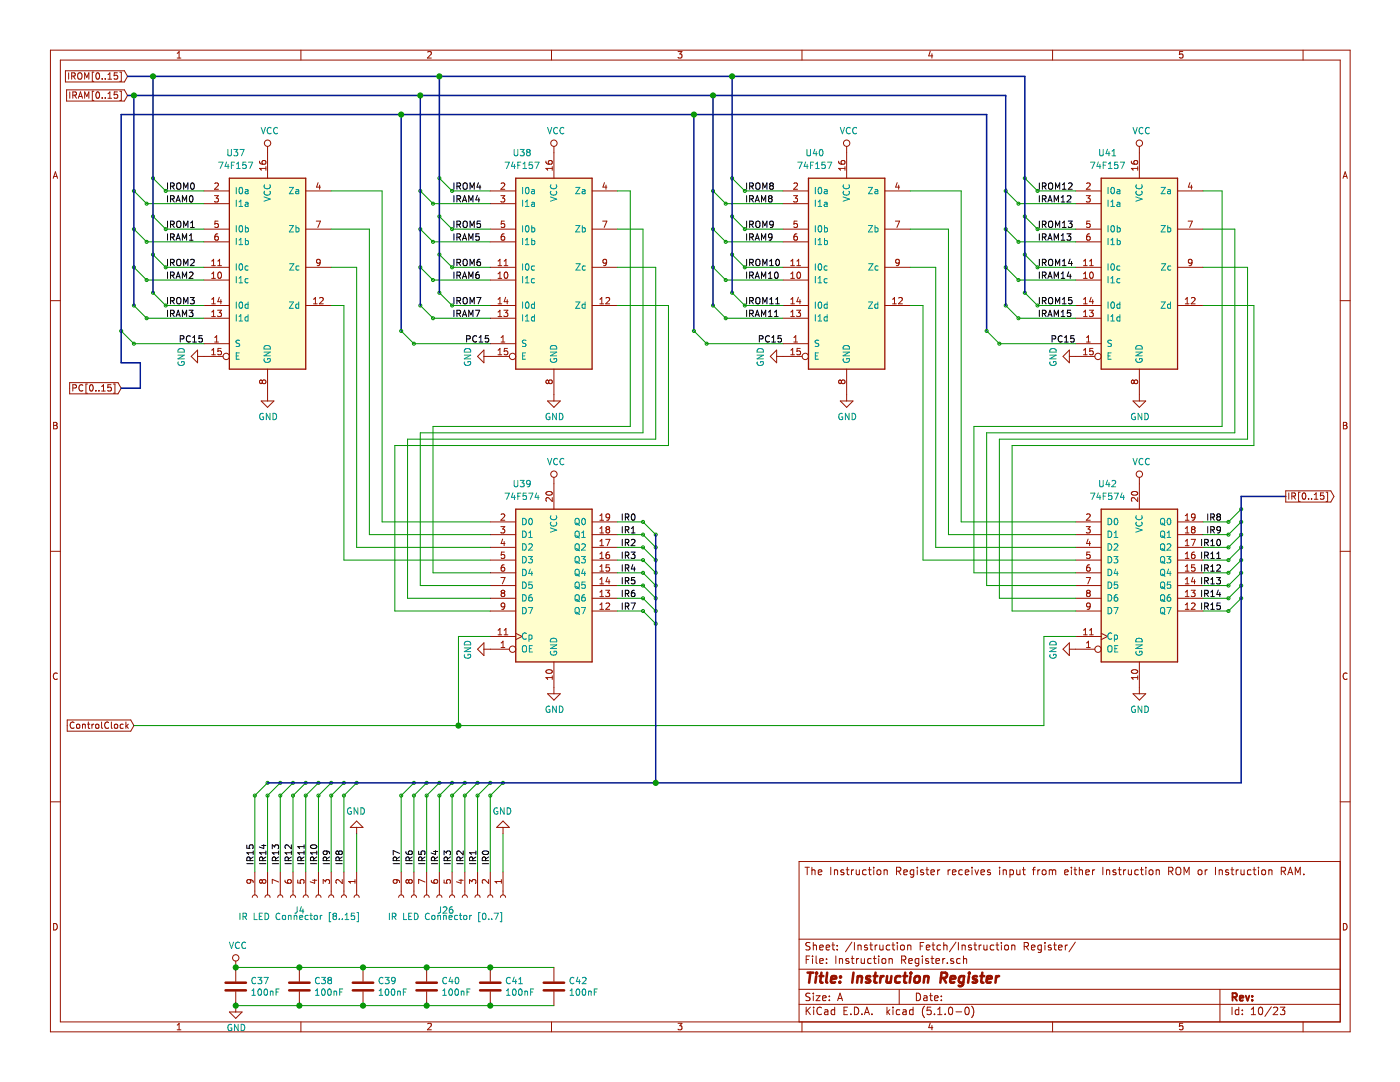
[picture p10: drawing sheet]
<svg xmlns="http://www.w3.org/2000/svg" width="279mm" height="216mm" viewBox="0 0 279 216" stroke-linecap="round" stroke-linejoin="round" font-family="sans-serif">
<g fill="#fffecd" stroke="#fffecd" stroke-width=".25">
<path d="M45.8 35.6h15.2v38.1h-15.2z" fill-rule="evenodd"/>
<path d="M102.9 101.6h15.3v30.5h-15.3z" fill-rule="evenodd"/>
<path d="M219.8 101.6h15.2v30.5h-15.2z" fill-rule="evenodd"/>
<path d="M102.9 35.6h15.3v38.1h-15.3z" fill-rule="evenodd"/>
<path d="M161.3 35.6h15.3v38.1h-15.3z" fill-rule="evenodd"/>
<path d="M219.8 35.6h15.2v38.1h-15.2z" fill-rule="evenodd"/>
</g>
<path d="M45.8 35.6h15.2v38.1h-15.2zM102.9 35.6h15.3v38.1h-15.3zM161.3 35.6h15.3v38.1h-15.3zM219.8 35.6h15.2v38.1h-15.2zM102.9 101.6h15.3v30.5h-15.3zM219.8 101.6h15.2v30.5h-15.2z" fill="none" stroke="#981200" stroke-width=".25"/>
<g fill="none" stroke="#981200" stroke-width=".2">
<path d="M10.1 10h259.3v195.9h-259.3zM12 12h255.5v191.9h-255.5zM13.1 14.1h11.7l.7 1.1-.7 1.2h-11.7zM13.3 17.9h11.5l.7 1.1-.7 1.2h-11.5zM13.7 14.5v1.3M13.9 18.3v1.3M14.3 15.2l.6-.1 .1-.4-.7-.2v1.3M14.5 19l.6-.1 .2-.1-.1-.3-.7-.2v1.3M14.6 15.2l.4 .6M14.8 19l.5 .6M15.6 14.7l.2-.2a.45 .45 0 0 1 .6 .5l-.2 .7h-.5a.92 .92 0 0 1-.1-1zM15.6 19.6l.5-1.3 .4 1.3"/>
<path d="M15.8 19.3h.6M16.9 15.8v-1.3l.4 .9 .4-.9v1.3M16.9 19.6v-1.3l.4 1 .4-1v1.3M18.7 14.4h-.3v1.8h.3M18.7 18.2h-.3v1.8h.3M19.3 14.7l.1-.2a.67 .67 0 0 1 .5 .7 .67 .67 0 0 1-.5 .6l-.3-.5zM19.3 18.5l.1-.2a.67 .67 0 0 1 .5 .7 .67 .67 0 0 1-.5 .6l-.3-.5zM20.4 15.7v.1M20.4 19.5v.1M21 15.7v.1M21 19.5v.1M21.5 15.8h.8"/>
<path d="M21.5 14.9l.4-.4v1.3M21.5 18.7l.4-.4v1.3M21.5 19.6h.8M23.4 14.5h-.6v.6l.4-.1 .3 .3v.3l-.3 .2-.4-.1M23.4 18.3h-.6v.6l.4-.1 .3 .3v.3l-.3 .2-.4-.1M23.9 14.4h.3v1.8h-.3M23.9 18.2h.3v1.8h-.3M35.4 11.6h.7M35.4 10.6l.3-.3v1.3M60.1 10v2M85.3 10.4l.6-.1 .2 .3-.8 1h.8M110.1 10v2"/>
<path d="M135.3 10.3h.8l-.4 .5 .3 .1v.6l-.1 .1-.6-.1M160.1 10v2M185.7 10.2l-.4 1h.9M186 10.7v.9M210.1 10v2M236 10.3h-.6v.6l.2-.1h.4v.7l-.1 .1-.5-.1M260.1 10v2M10.6 35.6l.5-1.3 .4 1.3M10.7 35.2h.7M40.7 38.1h5.1M42.8 39h.8l-.4 .5 .3 .1 .1 .5-.3 .2-.5-.1M42.9 36.6l.4-.1 .3 .4-.8 .9h.8"/>
<path d="M51.8 32.2l.1 .4 .5 .2 .5-.1 .1-.5-.2-.2-.4 .2-.1 .3 .2 .3M53.1 33.2v.8M53.1 33.6h-1.3l.4 .4M53.4 29.2v6.4M61 38.1h5.1M63.5 36.4l-.3 .9h.8M63.8 36.9v.9M97.8 38.1h5.1M100 39h.7l-.4 .5 .4 .1v.5l-.2 .2-.5-.1M100 36.6l.5-.1 .2 .4-.7 .9h.7M108.9 32.2l.2 .4 .4 .2 .6-.1 .1-.5-.2-.2-.5 .2-.1 .3 .3 .3M110.2 33.6h-1.3l.4 .4"/>
<path d="M110.2 33.2v.8M110.5 29.2v6.4M118.2 38.1h5M120.6 36.4l-.3 .9h.8M120.9 36.9v.9M156.3 38.1h5M158.4 39h.8l-.5 .5 .4 .1 .1 .5-.3 .2-.5-.1M158.4 36.6l.5-.1 .3 .4-.8 .9h.8M167.4 32.2l.1 .4 .4 .2 .6-.1 .1-.5-.2-.2-.5 .2-.1 .3 .3 .3M168.6 33.6h-1.2l.3 .4M168.6 33.2v.8M169 29.2v6.4"/>
<path d="M176.6 38.1h5.1M179.1 36.4l-.4 .9h.8M179.4 36.9v.9M214.7 38.1h5.1M216.8 39h.8l-.4 .5 .3 .1 .1 .5-.3 .2-.5-.1M216.8 36.6l.5-.1 .3 .4-.8 .9h.8M225.8 32.2l.1 .4 .4 .2 .6-.1 .1-.5-.2-.2-.5 .2v.3l.2 .3M227.1 33.6h-1.3l.3 .4M227.1 33.2v.8M227.4 29.2v6.4M235 38.1h5.1M237.5 36.4l-.3 .9h.8"/>
<path d="M237.8 36.9v.9M268 35.6l.5-1.3 .4 1.3M268.1 35.2h.7M10.1 60h1.9M40.7 55.9h5.1M40.7 53.3h5.1M40.7 40.6h5.1M40.7 45.7h5.1M40.7 48.3h5.1M42.2 55.5h.8M42.2 52.1l.4-.4v1.3M42.2 54.6l.4-.3v1.2"/>
<path d="M42.2 59.7l.4-.3v1.2M42.2 53h.8M43.5 53h.7M43.5 52.1l.3-.4v1.3M43.5 46.7h-.3a.79 .79 0 0 0-.1 1.2h.4l.1-.5-.3-.3h-.2l-.2 .3M43.5 44.1h-.6v.6l.4-.1 .3 .3v.3l-.3 .2-.4-.1M43.6 54.4l.2-.1a.67 .67 0 0 1 .4 .6 .67 .67 0 0 1-.4 .6 .83 .83 0 0 1-.2-1.1zM43.8 59.3l-.3 .9h.8M44.1 59.8v.8M61 53.3h5.1M61 45.7h5.1M62.6 59.7l.3-.3v1.2"/>
<path d="M63.1 44.1h.9l-.6 1.3M63.8 59.5l.5-.1 .2 .3-.8 .9h.8M63.9 52.3l-.2 .2h-.4l-.1-.2 .1-.4 .4-.2 .2 .3-.2 .9-.4 .1M97.8 55.9h5.1M97.8 53.3h5.1M97.8 40.6h5.1M97.8 45.7h5.1M97.8 48.3h5.1M99.4 55.5h.7M99.4 53h.7M99.4 52.1l.4-.4v1.3M99.4 54.6l.4-.3v1.2"/>
<path d="M99.4 59.7l.4-.3v1.2M100.6 53h.8M100.6 46.7h-.2a.79 .79 0 0 0-.1 1.2h.3l.1-.5-.2-.3h-.2l-.3 .3M100.6 52.1l.4-.4v1.3M100.7 44.1h-.6l-.1 .6 .5-.1 .2 .3v.3l-.2 .2-.5-.1M100.7 54.4l.2-.1a.67 .67 0 0 1 .5 .6 .67 .67 0 0 1-.5 .6l-.3-.4zM100.9 59.3l-.3 .9h.8M101.2 59.8v.8M118.2 53.3h5M118.2 45.7h5M119.7 59.7l.4-.3v1.2M120.3 44.1h.8l-.5 1.3"/>
<path d="M120.9 59.5l.5-.1 .3 .3-.8 .9h.8M121.1 52.3l-.3 .2h-.3l-.2-.2 .1-.4 .4-.2 .3 .3-.2 .9-.4 .1M156.3 55.9h5M156.3 53.3h5M156.3 40.6h5M156.3 45.7h5M156.3 48.3h5M157.8 55.5h.8M157.8 53h.8M157.8 52.1l.4-.4v1.3M157.8 54.6l.4-.3v1.2M157.8 59.7l.4-.3v1.2"/>
<path d="M159 53h.8M159 46.7h-.2a.79 .79 0 0 0-.1 1.2h.3l.2-.5-.3-.3h-.2l-.3 .3M159 52.1l.4-.4v1.3M159.1 44.1h-.6l-.1 .6 .5-.1 .3 .3v.3l-.3 .2-.5-.1M159.2 54.4l.1-.1a.67 .67 0 0 1 .5 .6 .67 .67 0 0 1-.5 .6 .83 .83 0 0 1-.1-1.1zM159.3 59.3l-.3 .9h.8M159.6 59.8v.8M176.6 53.3h5.1M176.6 45.7h5.1M178.1 59.7l.4-.3v1.2M178.7 44.1h.8l-.5 1.3M179.4 59.5l.4-.1 .3 .3-.8 .9h.8"/>
<path d="M179.5 52.3l-.3 .2h-.3l-.2-.2 .1-.4 .4-.2 .3 .3-.2 .9-.4 .1M214.7 55.9h5.1M214.7 53.3h5.1M214.7 40.6h5.1M214.7 45.7h5.1M214.7 48.3h5.1M216.2 55.5h.8M216.2 53h.8M216.2 52.1l.4-.4v1.3M216.2 54.6l.4-.3v1.2M216.2 59.7l.4-.3v1.2M217.5 53h.7"/>
<path d="M217.5 46.7h-.3a.79 .79 0 0 0-.1 1.2h.4l.1-.5-.3-.3h-.2l-.3 .3M217.5 52.1l.3-.4v1.3M217.5 44.1h-.6l-.1 .6 .5-.1 .3 .3v.3l-.3 .2-.5-.1M217.6 54.4l.2-.1a.67 .67 0 0 1 .4 .6 .67 .67 0 0 1-.4 .6 .83 .83 0 0 1-.2-1.1zM217.8 59.3l-.3 .9h.7M218.1 59.8v.8M235 53.3h5.1M235 45.7h5.1M236.6 59.7l.3-.3v1.2M237.1 44.1h.9l-.6 1.3M237.8 59.5l.5-.1 .2 .3-.8 .9h.8M237.9 52.3l-.3 .2h-.3l-.1-.2v-.4l.4-.2 .3 .3-.2 .9-.4 .1"/>
<path d="M267.5 60h1.9M13.9 76.4h9.7l.6 1.1-.6 1.1h-9.7zM14.5 77.4h.6l.2-.2-.1-.3-.7-.1v1.2M16.5 76.9a.58 .58 0 0 0-.8 .5 .58 .58 0 0 0 .8 .6v-.1M17.5 76.6h-.3v1.9h.3M18 76.9l.2-.1a.67 .67 0 0 1 .4 .6 .67 .67 0 0 1-.4 .6l-.3-.5zM19.1 77.9v.1M19.7 77.9v.1M20.3 78h.7M20.3 77.1l.4-.3v1.2M22.2 76.8h-.7v.6l.5-.2 .2 .3v.3l-.2 .2-.5-.1M22.6 76.6h.3v1.9h-.3"/>
<path d="M39.4 71.1h5.1M39.4 69.8v2.6l-1.2-1.3zM40.7 68.6h5.1M40.7 61h5.1M40.7 63.5h5.1M42.2 62.3l.4-.4v1.3M42.2 69.9l.4-.4v1.3M42.2 60.6h.8M42.2 63.2h.8M42.2 70.8h.8M42.9 68.2h.7M42.9 67.3l.3-.3v1.2"/>
<path d="M43.4 61.9h.8l-.4 .5 .3 .1 .1 .4-.3 .3-.5-.2M44.1 69.5h-.6v.6l.4-.1 .3 .3v.3l-.3 .2-.4-.1M52.4 76.1l.2-.3h.2l.3 .3-.1 .3-.2 .2h-.2l-.2-.3M52.4 76.1l-.3-.3-.3 .3v.2l.3 .3 .3-.3M52.4 76.1v.2M53.4 73.7v6.3M61 61h5.1M62.6 60.6h.7M96.6 71.1h5.1M96.6 69.8v2.6l-1.3-1.3zM97.8 68.6h5.1M97.8 61h5.1"/>
<path d="M97.8 63.5h5.1M99.4 60.6h.7M99.4 63.2h.7M99.4 70.8h.7M99.4 62.3l.4-.4v1.3M99.4 69.9l.4-.4v1.3M100 68.2h.7M100 67.3l.4-.3v1.2M100.6 61.9h.8l-.5 .5 .4 .1 .1 .4-.3 .3-.5-.2M101.3 69.5h-.6l-.1 .6 .5-.1 .3 .3v.3l-.3 .2-.5-.1M109.5 76.1l-.2-.3-.4 .3v.2l.3 .3 .3-.3M109.5 76.1l.2-.3h.3l.2 .3v.3l-.2 .2h-.3l-.2-.3"/>
<path d="M109.5 76.1v.2M110.5 73.7v6.3M118.2 61h5M119.7 60.6h.8M153.7 71.1l1.3-1.3v2.6zM155 71.1h5.1M156.3 68.6h5M156.3 61h5M156.3 63.5h5M157.8 60.6h.8M157.8 63.2h.8M157.8 70.8h.8"/>
<path d="M157.8 69.9l.4-.4v1.3M157.8 62.3l.4-.4v1.3M158.4 68.2h.8M158.4 67.3l.4-.3v1.2M159 61.9h.8l-.5 .5 .4 .1 .1 .4-.3 .3-.5-.2M159.7 69.5h-.6l-.1 .6 .5-.1 .3 .3v.3l-.3 .2-.5-.1M167.9 76.1l-.2-.3-.3 .3v.2l.2 .3 .3-.3M167.9 76.1l.3-.3h.2l.2 .3v.3l-.2 .2h-.2l-.3-.3M167.9 76.1v.2M169 73.7v6.3M176.6 61h5.1M178.1 60.6h.8"/>
<path d="M213.4 71.1h5.1M213.4 69.8v2.6l-1.3-1.3zM214.7 68.6h5.1M214.7 61h5.1M214.7 63.5h5.1M216.2 60.6h.8M216.2 63.2h.8M216.2 70.8h.8M216.2 62.3l.4-.4v1.3M216.2 69.9l.4-.4v1.3M216.8 68.2h.8M216.8 67.3l.4-.3v1.2"/>
<path d="M217.4 61.9h.8l-.4 .5 .3 .1 .1 .4-.3 .3-.5-.2M218.1 69.5h-.6v.6l.4-.1 .3 .3v.3l-.3 .2-.4-.1M226.3 76.1l-.2-.3-.3 .3v.2l.2 .3 .3-.3M226.3 76.1l.3-.3h.2l.3 .3-.1 .3-.2 .2h-.2l-.3-.3M226.3 76.1v.2M227.4 73.7v6.3M235 61h5.1M236.6 60.6h.7M10.7 84.3h.4l.3 .2-.3 .4 .3 .2-.2 .5h-.5zM10.7 84.9h.4M52.1 80h2.6l-1.3 1.3zM109.1 98.2a.61 .61 0 0 1 .7-.2 .61 .61 0 0 1 .4 .6 .76 .76 0 0 1-1.3-.2z"/>
<path d="M109.3 80h2.5l-1.3 1.3zM110.2 99.3v.8l-.9-.8-.4 .2 .2 .5M110.5 95.2v6.4M167.7 80h2.5l-1.2 1.3zM225.9 98.2a.61 .61 0 0 1 .7-.2 .61 .61 0 0 1 .4 .6 .76 .76 0 0 1-1.2-.2zM226.1 80h2.6l-1.3 1.3zM227.1 99.3v.8l-1-.8-.3 .2 .1 .5M227.4 95.2v6.4M256.6 97.9h9l.6 1.2-.6 1.1h-9zM257.2 98.3v1.3M257.8 99h.6l.2-.2-.1-.3-.7-.2v1.3M258.1 99l.5 .6"/>
<path d="M259.5 98.2h-.3v1.9h.3M260 98.5l.2-.2a.67 .67 0 0 1 .4 .7 .67 .67 0 0 1-.4 .6l-.3-.5zM261.1 99.5v.1M261.8 99.5v.1M262.3 99.6h.7M262.3 98.7l.4-.4v1.3M264.2 98.3h-.6l-.1 .7 .5-.2 .2 .3v.3l-.2 .2-.5-.1M264.6 98.2h.4v1.9h-.4M268.1 84.3h.4l.3 .2-.3 .4 .3 .2-.2 .5h-.5zM268.1 84.9h.4M10.1 110h1.9M97.8 119.4h5.1"/>
<path d="M97.8 116.8h5.1M97.8 114.3h5.1M97.8 111.8h5.1M97.8 109.2h5.1M97.8 106.7h5.1M97.8 104.1h5.1M100 105.1h.7l-.4 .5 .4 .1v.4l-.2 .2-.5-.1M100 115.2h.8l-.5 1.3M100 102.7l.5-.2 .2 .4-.7 .9h.7M100.3 118.3l-.3 .3v.2l.3 .2h.3l.1-.2v-.2l-.2-.3M100.3 118.3l-.3-.2 .3-.3h.2l.2 .2-.2 .3M100.3 118.3h.2"/>
<path d="M100.3 107.6l-.3 .9h.8M100.6 112.7h-.2a.79 .79 0 0 0-.1 1.3l.3-.1 .1-.5-.2-.2h-.2l-.3 .2M100.6 108.1v.8M100.7 110.2h-.6l-.1 .6 .5-.2 .2 .3v.3l-.2 .2-.5-.1M118.2 119.4h5M118.2 116.8h5M118.2 114.3h5M118.2 111.8h5M118.2 109.2h5M118.2 106.7h5M118.2 104.1h5M119.7 105.4l.4-.3v1.2"/>
<path d="M119.7 102.9l.4-.4v1.3M119.7 108l.4-.4v1.3M119.7 110.5l.4-.3v1.2M119.7 113.1l.4-.4v1.3M119.7 115.6l.4-.4v1.3M119.7 118.1l.4-.3v1.2M119.7 119h.8M119.7 116.5h.8M119.7 114h.8M119.7 111.4h.8M119.7 108.9h.8M119.7 106.3h.8"/>
<path d="M119.7 103.8h.8M120.9 117.8h.8l-.5 .5 .4 .1 .1 .4-.3 .2-.5-.1M120.9 107.6h.8l-.5 1.3M121.2 105.6l-.3-.2 .3-.3h.2l.3 .2-.3 .3M121.2 105.6l-.3 .3 .1 .3 .2 .1h.3l.2-.2v-.2l-.3-.3M121.2 105.6h.2M121.2 115.2l-.3 .9h.8M121.5 110.2l-.4 .1-.2 .4 .1 .6 .5 .1 .2-.2-.2-.5-.3-.1-.3 .3M121.5 115.7v.8M121.6 112.7h-.6l-.1 .6 .5-.1 .3 .2v.3l-.3 .3-.5-.2M121.7 103.1l-.3 .2h-.3l-.2-.2 .2-.5 .3-.1 .2 .2a.84 .84 0 0 1-.3 1.1h-.2M214.7 119.4h5.1"/>
<path d="M214.7 116.8h5.1M214.7 114.3h5.1M214.7 111.8h5.1M214.7 109.2h5.1M214.7 106.7h5.1M214.7 104.1h5.1M216.8 105.1h.8l-.4 .5 .3 .1 .1 .4-.3 .2-.5-.1M216.8 115.2h.8l-.5 1.3M216.8 102.7l.5-.2 .3 .4-.8 .9h.8M217.1 118.3l-.3 .3v.2l.3 .2h.4l.1-.2v-.2l-.3-.3M217.1 118.3l-.3-.2 .3-.3h.2l.3 .2-.3 .3M217.1 118.3h.2"/>
<path d="M217.2 107.6l-.4 .9h.8M217.5 112.7h-.3a.79 .79 0 0 0-.1 1.3l.4-.1 .1-.5-.3-.2h-.2l-.3 .2M217.5 108.1v.8M217.5 110.2h-.6l-.1 .6 .5-.2 .3 .3v.3l-.3 .2-.5-.1M235 119.4h5.1M235 116.8h5.1M235 114.3h5.1M235 111.8h5.1M235 109.2h5.1M235 106.7h5.1M235 104.1h5.1M236.6 119h.7"/>
<path d="M236.6 116.5h.7M236.6 114h.7M236.6 111.4h.7M236.6 108.9h.7M236.6 106.3h.7M236.6 103.8h.7M236.6 105.4l.3-.3v1.2M236.6 102.9l.3-.4v1.3M236.6 108l.3-.4v1.3M236.6 110.5l.3-.3v1.2M236.6 113.1l.3-.4v1.3M236.6 115.6l.3-.4v1.3"/>
<path d="M236.6 118.1l.3-.3v1.2M237.7 117.8h.8l-.4 .5 .3 .1 .1 .4-.2 .2-.6-.1M237.7 107.6h.9l-.6 1.3M238 105.6l-.2 .3v.3l.2 .1h.4l.1-.2v-.2l-.2-.3M238 105.6l-.2-.2 .2-.3h.3l.2 .2-.2 .3M238 105.6h.3M238.1 115.2l-.3 .9h.8M238.4 110.2l-.4 .1-.2 .4v.6l.6 .1 .1-.2-.1-.5-.4-.1-.2 .3M238.4 115.7v.8M238.4 112.7h-.6v.6l.5-.1 .2 .2v.3l-.2 .3-.5-.2M238.5 103.1l-.2 .2h-.4l-.1-.2 .1-.5 .4-.1 .1 .2a.84 .84 0 0 1-.3 1.1h-.2M267.5 110h1.9"/>
<path d="M11.4 134.4a.62 .62 0 0 0-.8 .4 .62 .62 0 0 0 .6 .8l.2-.1M96.6 129.5h5.1M96.6 128.3v2.5l-1.3-1.3zM97.8 127h5.1M97.8 121.9h5.1M99.4 126.7h.7M99.4 125.8l.4-.4v1.3M100 129.2h.7M100 128.3l.4-.4v1.3M100.6 126.7h.8M100.6 125.8l.4-.4v1.3M100.7 120.9l-.2 .2h-.4l-.1-.2 .1-.5 .4-.1 .2 .3-.1 .9-.5 .1"/>
<path d="M102.9 126.4l1.3 .6-1.3 .6M109.1 133.8a.61 .61 0 0 1 .7-.2 .61 .61 0 0 1 .4 .6 .76 .76 0 0 1-1.3-.3zM109.3 138.4h2.5l-1.3 1.3zM110.2 134.8v.8M110.2 135.2h-1.3l.4 .4M110.5 132.1v6.3M118.2 121.9h5M119.7 121.6h.8M119.7 120.7l.4-.4v1.3M120.9 120.4l.5-.1 .3 .4-.8 .9h.8M213.4 129.5h5.1M213.4 128.3v2.5l-1.3-1.3z"/>
<path d="M214.7 127h5.1M214.7 121.9h5.1M216.2 126.7h.8M216.2 125.8l.4-.4v1.3M216.8 129.2h.8M216.8 128.3l.4-.4v1.3M217.5 126.7h.7M217.5 125.8l.3-.4v1.3M217.6 120.9l-.3 .2h-.3l-.2-.2 .1-.5 .4-.1 .3 .3-.2 .9-.4 .1M219.8 126.4l1.2 .6-1.2 .6M225.9 133.8a.61 .61 0 0 1 .7-.2 .61 .61 0 0 1 .4 .6 .76 .76 0 0 1-1.2-.3zM226.1 138.4h2.6l-1.3 1.3z"/>
<path d="M227.1 135.2h-1.3l.3 .4M227.1 134.8v.8M227.4 132.1v6.3M235 121.9h5.1M236.6 121.6h.7M236.6 120.7l.3-.4v1.3M237.8 120.4l.5-.1 .2 .4-.8 .9h.8M268.8 134.4a.62 .62 0 0 0-.8 .4 .62 .62 0 0 0 .6 .8l.2-.1M10.1 160h1.9M13.4 143.7h12.7l.6 1.1-.6 1.1h-12.7zM14.8 144.2a.58 .58 0 0 0-.8 .5 .58 .58 0 0 0 .7 .6l.1-.1M15.3 144.6l.2-.1 .4 .1v.5l-.1 .2-.5-.1z"/>
<path d="M16.5 144.6h.5v.7M16.5 144.5v.8M17.5 144.5h.4M17.6 144.1v1.1l.3 .1M18.3 144.5v.8M18.7 144.5l-.4 .2M19.2 144.6l.3-.1 .2 .2v.4l-.2 .2-.4-.2zM20.3 144.1v1.1l.2 .1M21.7 144.2a.56 .56 0 0 0-.8 .5 .56 .56 0 0 0 .8 .5M22.2 144.1v1.1l.2 .1M22.9 144.6l.3-.1 .3 .2-.1 .6h-.3l-.3-.2zM24.6 144.6l-.4-.1-.2 .2 .1 .6h.5"/>
<path d="M25.1 144.1v1.2M25.3 144.9l.3 .4M25.6 144.5l-.5 .5M267.5 160h1.9M49.8 175.5l.2 .3v.3l-.2 .2-.4-.1-.1-.4 .2-.3 .9 .2 .1 .4M50.3 179.1a.51 .51 0 0 1 .6-.5 .51 .51 0 0 1 .5 .5M50.9 174v4.6M52.4 175.8l.2-.3h.2l.3 .3-.1 .3-.2 .2h-.2l-.2-.3M52.4 175.8l-.3-.3-.3 .3v.2l.3 .3 .3-.3M52.4 175.8v.2M52.9 179.1a.51 .51 0 0 1 .5-.5 .51 .51 0 0 1 .5 .5M53.4 174v4.6"/>
<path d="M55.4 179.1a.51 .51 0 0 1 .5-.5 .51 .51 0 0 1 .5 .5M55.6 176l-1.3-.5v.8M55.9 174v4.6M56.9 175.6l.1 .5 .4 .2 .7-.2v-.5l-.2-.1-.5 .1v.4l.2 .3M58 179.1a.51 .51 0 0 1 .5-.5 .51 .51 0 0 1 .5 .5M58.5 174v4.6M59.4 175.6v.6l.6 .1-.1-.5 .3-.3h.3l.2 .3-.1 .5M60.5 179.1a.51 .51 0 0 1 .5-.5 .51 .51 0 0 1 .5 .5M61 174v4.6M62.4 175.6h.8M62.8 175.5v.8l-.9-.4M63 179.1a.51 .51 0 0 1 .6-.5 .51 .51 0 0 1 .5 .5"/>
<path d="M63.6 174v4.6M64.5 176.3v-.8l.5 .4 .1-.3 .4-.1 .3 .3-.2 .5M65.6 179.1a.51 .51 0 0 1 .5-.5 .51 .51 0 0 1 .5 .5M66.1 174v4.6M68.1 179.1a.51 .51 0 0 1 .5-.5 .51 .51 0 0 1 .5 .5M68.3 175.5v.8l-.9-.8-.4 .3 .2 .5M68.6 174v4.6M70.7 179.1a.51 .51 0 0 1 .5-.5 .51 .51 0 0 1 .5 .5M70.8 175.9h-1.2l.3 .4M70.8 175.5v.8M71.2 165.1v1.3M71.2 174v4.6"/>
<path d="M71.2 163.8l1.2 1.3h-2.5zM79 175.5l.3 .3-.1 .3-.2 .2-.4-.1-.1-.4 .2-.3 .9 .2 .1 .4M79.6 179.1a.51 .51 0 0 1 .5-.5 .51 .51 0 0 1 .5 .5M80.1 174v4.6M81.6 175.8l-.3-.3-.3 .3v.2l.3 .3 .3-.3M81.6 175.8l.2-.3h.2l.3 .3-.1 .3-.2 .2h-.2l-.2-.3M81.6 175.8v.2M82.1 179.1a.51 .51 0 0 1 .5-.5 .51 .51 0 0 1 .5 .5M82.6 174v4.6M84.6 179.1a.51 .51 0 0 1 .5-.5 .51 .51 0 0 1 .6 .5M84.8 176l-1.3-.5v.8M85.1 174v4.6"/>
<path d="M86.1 175.6l.1 .5 .4 .2 .7-.2v-.5l-.2-.1-.5 .1v.4l.2 .3M87.2 179.1a.51 .51 0 0 1 .5-.5 .51 .51 0 0 1 .5 .5M87.7 174v4.6M88.6 175.6v.6l.6 .1-.1-.5 .3-.3h.3l.2 .3-.1 .5M89.7 179.1a.51 .51 0 0 1 .5-.5 .51 .51 0 0 1 .5 .5M90.2 174v4.6M91.6 175.6h.8M92 175.5v.8l-.9-.4M92.3 179.1a.51 .51 0 0 1 .5-.5 .51 .51 0 0 1 .5 .5M92.8 174v4.6M93.7 176.3v-.8l.5 .4 .1-.3 .4-.1 .3 .3-.2 .5M94.8 179.1a.51 .51 0 0 1 .5-.5 .51 .51 0 0 1 .5 .5"/>
<path d="M95.3 174v4.6M97.3 179.1a.51 .51 0 0 1 .5-.5 .51 .51 0 0 1 .6 .5M97.5 175.5v.8l-.9-.8-.4 .3 .2 .5M97.8 174v4.6M99.9 179.1a.51 .51 0 0 1 .5-.5 .51 .51 0 0 1 .5 .5M100.1 175.5v.8M100.1 175.9h-1.3l.3 .4M100.4 165.1v1.3M100.4 174v4.6M100.4 163.8l1.3 1.3h-2.6zM160.7 173.1h.8M161.1 173.1v1.4"/>
<path d="M162 173.7l.1-.1a.37 .37 0 0 1 .6 .2v.7M162 173.1v1.4M163.3 174.1l.7-.2-.1-.3h-.4l-.2 .2 .1 .7h.5M165.8 173.1v1.4M166.5 173.7l.1-.1a.37 .37 0 0 1 .6 .2v.7M166.5 173.6v.9M168.4 173.6a.37 .37 0 0 0-.6 .2l.1 .2 .5 .1v.2l-.2 .2h-.4M168.9 173.6h.5M169.1 173.1v1.2l.3 .2M169.9 173.6v.9M170.4 173.6l-.5 .2M170.9 173.6v.9h.4l.2-.1"/>
<path d="M171.5 173.6v.9M172.9 173.6h-.5l-.3 .2 .1 .6 .2 .1h.5M173.3 173.6h.6M173.5 173.1v1.2l.4 .2M174.4 173.1v.1M174.4 173.6v.9M175.1 173.7l.2-.1 .4 .1v.7l-.2 .1-.4-.1zM176.4 173.7l.2-.1h.4l.1 .9M176.4 173.6v.9M178.9 173.8h.7l.2-.2-.1-.4-.2-.1h-.6v1.4M179.3 173.8l.5 .7M180.4 174.1l.7-.2-.1-.3h-.4l-.2 .2v.7h.6"/>
<path d="M182.4 173.6h-.5l-.3 .2 .1 .6 .2 .1h.5M182.4 173.6v1.2l-.3 .3-.4-.1M183.1 173.1v.1M183.1 173.6v.9M184.3 173.6h-.4l-.2 .2 .1 .2 .5 .1v.4h-.6M184.8 173.6h.5M185 173.1v1.2l.3 .2M185.8 174.1l.7-.2-.1-.3h-.4l-.2 .2 .1 .7h.5M187.1 173.6v.9M187.6 173.6l-.5 .2M189.2 173.6v.9M189.6 173.6l-.4 .2"/>
<path d="M190.1 174.1l.7-.2-.1-.3h-.4l-.2 .2v.7h.6M192.1 173.6h-.5l-.3 .2 .1 .6 .2 .1h.5M192.6 174.1l.8-.2-.1-.3h-.5l-.2 .2 .1 .7h.6M194 173.1v.1M194 173.6v.9M194.6 173.6l.3 .9 .4-.9M195.8 174.1l.7-.2-.1-.3h-.4l-.2 .2v.7h.6M197.6 173.6h-.3l-.2 .2v.2l.5 .1v.4h-.5M199.5 173.1v.1M199.5 173.6v.9M200.2 173.7l.1-.1a.37 .37 0 0 1 .5 .2v.7M200.2 173.6v.9"/>
<path d="M201.6 173.6h.4l.3 .2-.1 .6-.2 .1h-.4M201.6 173.6v1.5M202.9 173.6v.7a.39 .39 0 0 0 .7 .1M203.6 173.6v.9M204 173.6h.6M204.3 173.1v1.2l.3 .2M206.1 173.6h.5M206.6 173.1l-.3 .2v1.2M207.1 173.6v.9M207.5 173.6l-.4 .2M208.1 173.7l.2-.1 .4 .1v.7l-.2 .1-.4-.1zM209.4 173.7l.4-.1 .2 .2"/>
<path d="M209.4 173.6v.9M210 173.8v.7M210 173.8a.36 .36 0 0 1 .4-.3 .36 .36 0 0 1 .3 .3v.7M212.5 174.1l.7-.2-.1-.3h-.4l-.2 .2 .1 .7h.5M213.8 173.1v.1M213.8 173.6v.9M214.3 173.6h.6M214.5 173.1v1.2l.4 .2M215.4 173.7l.2-.1h.4v.9M215.4 173.1v1.4M216.7 174.1l.7-.2-.1-.3h-.4l-.2 .2v.7h.6M218 173.6v.9"/>
<path d="M218.5 173.6l-.5 .2M220.1 173.1v1.4M220.8 173.7l.1-.1a.37 .37 0 0 1 .6 .2v.7M220.8 173.6v.9M222.7 173.6a.37 .37 0 0 0-.6 .2l.1 .2 .5 .1v.2l-.2 .2h-.4M223.2 173.6h.6M223.4 173.1v1.2l.4 .2M224.2 173.6v.9M224.7 173.6l-.5 .2M225.2 173.6l.1 .9h.3l.2-.1M225.8 173.6v.9M227.2 173.6h-.4l-.3 .2v.6l.3 .1h.4"/>
<path d="M227.6 173.6h.6M227.8 173.1v1.2l.4 .2M228.7 173.1v.1M228.7 173.6v.9M229.4 173.7l.2-.1 .4 .1v.7l-.2 .1-.4-.1zM230.7 173.7l.3-.1h.3l.1 .9M230.7 173.6v.9M233.2 173.8h.8l.1-.2-.1-.5h-.8v1.4M233.6 173.8l.5 .7M234.7 173.3a.5 .5 0 0 1 .6-.3 .5 .5 0 0 1 .4 .6v.5a.5 .5 0 0 1-.5 .5 .5 .5 0 0 1-.5-.5zM236.3 174.5v-1.4l.5 1 .5-1v1.4M239.2 173.7l.2-.1 .4 .1v.7l-.2 .1-.4-.1z"/>
<path d="M240.5 173.6v.9M241 173.6l-.5 .2M242.6 173.1v1.4M243.3 173.7l.1-.1a.37 .37 0 0 1 .5 .2v.7M243.3 173.6v.9M245.2 173.6a.37 .37 0 0 0-.6 .2l.1 .2 .5 .1v.2l-.2 .2h-.4M245.6 173.6h.6M245.9 173.1v1.2l.3 .2M246.7 173.6v.9M247.1 173.6l-.4 .2M247.7 173.6v.9h.4l.2-.1M248.3 173.6v.9"/>
<path d="M249.7 173.6h-.5l-.2 .2v.6l.2 .1h.5M250.1 173.6h.6M250.3 173.1v1.2l.4 .2M251.2 173.1v.1M251.2 173.6v.9M251.9 173.7l.2-.1 .4 .1v.7l-.2 .1-.4-.1zM253.2 173.7l.2-.1h.4l.1 .9M253.2 173.6v.9M255.7 173.8h.7l.2-.2-.1-.4-.2-.1h-.6v1.4M256.1 173.8l.5 .7M257 174.5l.5-1.4 .5 1.4M257.2 174.1h.7"/>
<path d="M258.5 174.5v-1.4l.5 1 .5-1v1.4M260.2 174.4v.1M267.5 171.9h-108v32M10.7 184.3a.65 .65 0 0 1 .7 .6 .65 .65 0 0 1-.7 .7zM47 191.8v4M47 197.9v4M59.7 193v2.8M59.7 197.9v2.8M72.4 193v2.8M72.4 197.9v2.8M85.1 193v2.8M85.1 197.9v2.8"/>
<path d="M97.8 193v2.8M97.8 197.9v2.8M110.5 193v2.8M110.5 197.9v2.8M159.5 197.4h108M159.5 193.4h108M159.5 187.4h108M160.9 191.5h.5M161.6 190.8h-.7v1.5M161.7 198.2h-.6l-.3 .3 .1 .3 .7 .3v.4l-.2 .2-.6-.1M161.7 188.1h-.6l-.3 .2 .1 .4 .7 .3v.4l-.2 .2-.6-.1M162.2 190.8v.1"/>
<path d="M162.2 191.3v1M162.3 188.1v1.5M162.3 198.2v.1M162.3 198.7v1M162.3 188.7l.2-.1h.4v1M162.9 198.7h.8l-.8 1h.8M162.9 190.8v1.2l.2 .3M163.6 189.1l.7-.2-.1-.3h-.4l-.2 .2 .1 .7h.5M163.6 191.8l.7-.2-.1-.3h-.4l-.2 .2 .1 .7h.5M164.2 199.2l.7-.2-.1-.2-.4-.1-.2 .2v.7h.6M164.9 189.1l.7-.2-.1-.3h-.4l-.2 .2 .1 .7h.5M165 192.1v.2"/>
<path d="M165 191.3v.2M165.5 198.8v.1M165.5 199.5v.2M166 188.6h.6M166.2 188.1v1.3l.4 .2M166.8 190.8v1.5M167.1 189.4v.2M167.1 188.6v.2M167.2 199.7l.4-1.5 .6 1.5M167.3 199.2h.7M167.5 191.4l.2-.1h.4l.1 1M167.5 191.3v1"/>
<path d="M169.4 191.3a.37 .37 0 0 0-.6 .2l.1 .2 .5 .1v.2l-.2 .3-.4-.1M169.9 191.3h.5M170 188l-1.3 1.9M170.1 190.8v1.2l.3 .3M170.5 188.1v1.5M170.9 191.3v1M171.2 188.7l.2-.1h.4l.1 1M171.2 188.6v1M171.4 191.3h-.3l-.2 .2M171.9 191.3v.7a.39 .39 0 0 0 .6 .1M172.5 191.3v1M173.1 188.6h-.4l-.2 .2 .1 .2 .5 .1v.4h-.6"/>
<path d="M173.6 188.6h.5M173.8 188.1v1.3l.3 .2M173.9 191.3h-.5l-.2 .2 .1 .7h.6M174.3 191.3h.6M174.5 190.8v1.2l.4 .3M174.7 188.6v1M175.1 188.6h-.3l-.1 .2M175.4 190.8v.1M175.4 191.3v1M175.6 188.6v.8a.39 .39 0 0 0 .6 0M176.1 191.4l.2-.1 .4 .1v.7l-.2 .2-.4-.2zM176.2 188.6v1"/>
<path d="M177.4 191.4l.1-.1a.37 .37 0 0 1 .6 .2v.8M177.4 191.3v1M177.6 188.6h-.5l-.2 .2v.6l.2 .2 .5-.1M178 188.6h.6M178.2 188.1v1.3l.4 .2M179.1 188.1v.1M179.1 188.6v1M179.5 197.4v3M179.8 188.7l.2-.1 .4 .1 .1 .6-.1 .2-.4 .1-.2-.2zM179.9 191.5h.8v-.6l-.2-.1h-.6v1.5M180.3 191.5l.5 .8M181.1 188.7l.1-.1a.37 .37 0 0 1 .6 .2v.8"/>
<path d="M181.1 188.6v1M181.4 191.8l.7-.2-.1-.3h-.4l-.2 .2v.7h.6M182.9 198.2a.75 .75 0 0 1 .8 .7 .75 .75 0 0 1-.8 .8zM183.4 191.3h-.5l-.3 .2 .1 .6 .2 .2 .5-.1M183.4 191.3v1.2l-.3 .3-.4-.1M183.6 188.8h.5M184.1 190.8v.1M184.1 191.3v1M184.4 188.1h-.8v1.5M184.4 198.8h.5l.1 .9M184.9 189.1l.7-.2-.1-.3h-.4l-.2 .2v.7h.6M185 199l-.5 .1-.2 .2 .2 .4 .5-.1"/>
<path d="M185.3 191.3h-.4l-.2 .2 .1 .2 .5 .1v.4h-.6M185.5 198.7h.6M185.7 198.2v1.3l.4 .2M185.8 191.3h.6M186 190.8v1.2l.4 .3M186 188.6h.6M186.2 188.1v1.3l.4 .2M186.5 199.2l.7-.2v-.2l-.5-.1-.2 .2 .1 .7h.6M186.8 191.8l.7-.2-.1-.3h-.4l-.2 .2v.7h.6M187.7 188.6h-.4l-.3 .2 .1 .7h.6M187.9 198.8v.1M187.9 199.5v.2"/>
<path d="M188.1 191.3v1M188.3 188.7l.1-.1a.37 .37 0 0 1 .6 .2v.8M188.3 188.1v1.5M188.6 191.3h-.3l-.2 .2M189.1 192.1v.2M190.3 191.3h-.4l-.2 .2 .1 .2 .5 .1v.4h-.6M190.8 188l-1.3 1.9M191.3 188.1v1.5M191.6 191.3h-.4l-.3 .2 .1 .6 .2 .2 .4-.1M192 188.7l.1-.1a.37 .37 0 0 1 .5 .2v.8M192 188.6v1M192.3 191.4l.2-.1h.3l.1 1"/>
<path d="M192.3 190.8v1.5M193.9 188.6a.37 .37 0 0 0-.6 .2l.1 .2 .5 .1v.2l-.2 .3-.4-.1M194.3 188.6h.6M194.6 188.1v1.3l.3 .2M195.4 188.6v1M195.8 188.6l-.4 .2M196.3 188.6l.1 .9 .4 .1 .2-.2M197 188.6v1M198.4 188.6h-.5l-.3 .2 .1 .6 .2 .2 .5-.1M198.8 188.6h.5M199 188.1v1.3l.3 .2M199.9 188.1v.1"/>
<path d="M199.9 188.6v1M200.6 188.7l.2-.1 .4 .1v.7l-.2 .2-.4-.2zM201.9 188.7l.2-.1h.4v1M201.9 188.6v1M204.4 188.8h.7l.2-.2-.1-.4-.2-.1h-.6v1.5M204.8 188.8l.5 .8M205.8 189.1l.8-.2-.1-.3h-.4l-.3 .2 .1 .7h.6M207.8 188.6h-.4l-.3 .2 .1 .6 .2 .2 .4-.1M207.8 188.6v1.2l-.3 .3-.3-.1M208.5 188.1v.1M208.5 188.6v1M209.8 188.6h-.4l-.2 .2 .1 .2 .5 .1v.4h-.6"/>
<path d="M210.3 188.6h.5M210.5 188.1v1.3l.3 .2M211.3 189.1l.7-.2-.1-.3h-.4l-.2 .2v.7h.6M212.6 188.6v1M213 188.6l-.4 .2M214.6 188l-1.3 1.9M243.5 197.4v6.5M268.1 184.3a.65 .65 0 0 1 .7 .6 .65 .65 0 0 1-.7 .7zM35.4 204.5l.3-.3v1.3M35.4 205.5h.7M45.8 201.9h2.5l-1.3 1.3zM60.1 203.9v2"/>
<path d="M85.3 204.3l.6-.1 .2 .3-.8 1h.8M110.1 203.9v2M135.3 204.2h.8l-.4 .5 .3 .1v.6l-.1 .1-.6-.1M159.5 200.4h108M160.1 203.9v2M160.9 201v1.5M161.1 201.6l.6 .9M161.7 201l-.8 .8M162.4 201v.1M162.4 201.5v1M163.9 201.1a.59 .59 0 0 0-.7 0 .59 .59 0 0 0-.2 .7 .56 .56 0 0 0 .3 .6 .56 .56 0 0 0 .6-.1M164.6 201.5h.6v1"/>
<path d="M165.2 201.8l-.5 .1-.2 .2 .2 .4 .5-.1M166.6 201.5h-.5l-.2 .3v.5l.2 .2 .5-.1M166.6 201v1.5M168.4 201.7h.5M169.1 201h-.7v1.5h.7M169.8 202.3v.2M170.5 201a.76 .76 0 0 1 .9 .7 .76 .76 0 0 1-.9 .8zM172 202.3v.2M172.5 202.5l.5-1.5 .5 1.5M172.6 202h.8M174 202.3v.2M177 201v1.5"/>
<path d="M177.1 201.9l.5 .6M177.6 201.5l-.6 .5M178.2 201v.1M178.2 201.5v1M179.6 201.5h-.4l-.3 .3v.5l.3 .2 .4-.1M180.2 201.5h.6l.1 1M180.9 201.8l-.5 .1-.3 .2 .3 .4 .5-.1M182.2 201.5h-.4l-.3 .3 .1 .5 .2 .2 .4-.1M182.2 201v1.5M184.5 200.8a1.71 1.71 0 0 0 0 2.2M185.7 204.1l-.4 1h.9M185.8 201h-.7l-.1 .7 .2-.2 .5 .1 .2 .2-.1 .5-.2 .2-.6-.2"/>
<path d="M186 204.6v.9M186.5 202.3v.2M187.1 202.5h.9M187.1 201.4l.5-.4v1.5M188.6 202.3v.2M189.4 201.1l.4-.1a.94 .94 0 0 1 0 1.5 .82 .82 0 0 1-.4-1.4zM190.8 201.9h1.1M192.8 201h.1a.8 .8 0 0 1 .5 .7 .8 .8 0 0 1-.5 .8 1 1 0 0 1-.1-1.5zM193.9 200.8a1.71 1.71 0 0 1 0 2.2M210.1 203.9v2M236 204.2h-.6v.6l.2-.1h.4v.7l-.1 .1-.5-.1M245.9 201v1.5"/>
<path d="M247.2 201.5h-.4l-.3 .3 .1 .6h.6M247.2 201v1.5M247.9 202.3v.2M247.9 201.5v.2M249.7 202.5h.9M249.7 201.4l.4-.4v1.5M251.3 201.1l.2-.1a.86 .86 0 0 1 .1 1.5 .79 .79 0 0 1-.3-1.4zM253.7 200.9l-1.3 1.9M254.1 201.1l.6-.1 .3 .4-.9 1.1h.9M255.5 201h.9l-.5 .5 .5 .2v.6l-.3 .2-.6-.2M260.1 203.9v2"/>
<circle cx="53.4" cy="28.6" r=".64"/>
<circle cx="110.5" cy="28.6" r=".64"/>
<circle cx="169" cy="28.6" r=".64"/>
<circle cx="227.4" cy="28.6" r=".64"/>
<circle cx="45.1" cy="71.1" r=".64"/>
<circle cx="102.3" cy="71.1" r=".64"/>
<circle cx="160.7" cy="71.1" r=".64"/>
<circle cx="219.1" cy="71.1" r=".64"/>
<circle cx="110.5" cy="94.6" r=".64"/>
<circle cx="227.4" cy="94.6" r=".64"/>
<circle cx="102.3" cy="129.5" r=".64"/>
<circle cx="219.1" cy="129.5" r=".64"/>
<circle cx="47" cy="191.1" r=".64"/>
</g>
<g fill="none" stroke="#009596" stroke-width=".2">
<path d="M43.6 32.4h.9l-.6 1.2M45.2 32.3l-.3 .9h.8M45.5 29.8v1.1l.2 .2h.3l.2-.2v-1.1M45.5 32.8v.8M46.2 33h.4M46.7 29.8h.8l-.5 .5 .4 .1v.6l-.2 .1-.5-.1M46.8 32.4h-.6v1.2M47.1 37.4v1.3M47.1 39.9v1.3M47.2 33.6h.7M47.2 32.7l.4-.3v1.2M47.8 37.5l.2-.1a.69 .69 0 0 1 .4 .6 .69 .69 0 0 1-.4 .7l-.3-.5z"/>
<path d="M47.9 29.8h.8l-.5 1.3M49 37.9h.5v.8M49.1 32.4h-.6l-.1 .6 .5-.2 .3 .3v.3l-.3 .2-.5-.1M49.5 38.1l-.6 .3 .1 .2h.5M49.6 32.4h.8l-.5 1.2M52.1 25.4l.5 1.3 .4-1.3M52.7 39.3l1.3 .4-1.3 .5M52.8 38.2a.56 .56 0 0 0 .5 .7 .56 .56 0 0 0 .5-.7M52.8 36.9a.56 .56 0 0 0 .5 .8 .56 .56 0 0 0 .5-.8M54.1 25.6a.56 .56 0 0 0-.8 .5 .56 .56 0 0 0 .8 .5M55.4 25.6a.56 .56 0 0 0-.8 .5 .56 .56 0 0 0 .8 .5M57.7 37.4h.9l-.9 1.3h.9"/>
<path d="M59.1 37.9h.4l.1 .8M59.6 38.1l-.4 .1-.2 .2 .1 .2h.5M100.8 32.4h.9l-.6 1.2M102.4 32.3l-.3 .9h.8M102.6 29.8v1.1l.3 .2h.2l.2-.2v-1.1M102.7 32.8v.8M103.3 33h.5M103.8 29.8h.8l-.4 .5 .4 .1v.6l-.2 .1-.6-.1M103.9 32.4h-.6v1.2M104.3 37.4v1.3M104.3 39.9v1.3M104.4 33.6h.7"/>
<path d="M104.4 32.7l.3-.3v1.2M105 37.5l.2-.1a.69 .69 0 0 1 .4 .6 .69 .69 0 0 1-.4 .7l-.3-.5zM105.3 30.4l-.2 .2v.3l.2 .2 .4-.1 .1-.1v-.3l-.2-.2M105.3 30.4l-.2-.3 .2-.3h.3l.2 .3-.2 .3M105.3 30.4h.3M106.1 37.9h.5l.1 .8M106.2 32.4h-.6v.6l.5-.2 .2 .3v.3l-.2 .2-.5-.1M106.7 38.1l-.6 .3v.2h.6M106.7 32.4h.9l-.6 1.2M109.3 25.4l.4 1.3 .4-1.3M109.8 39.3l1.3 .4-1.3 .5M110 38.2a.56 .56 0 0 0 .5 .7 .56 .56 0 0 0 .5-.7"/>
<path d="M110 36.9a.56 .56 0 0 0 .5 .8 .56 .56 0 0 0 .5-.8M111.3 25.6a.56 .56 0 0 0-.8 .5 .56 .56 0 0 0 .8 .5M112.5 25.6a.56 .56 0 0 0-.8 .5 .56 .56 0 0 0 .8 .5M114.9 37.4h.8l-.8 1.3h.8M116.2 37.9h.5l.1 .8M116.8 38.1l-.5 .1-.1 .2v.2h.6M159.2 32.4h.9l-.6 1.2M160.8 32.3l-.3 .9h.8M161 29.8v1.1l.3 .2h.2l.3-.2v-1.1M161.1 32.8v.8M161.8 33h.4M162.4 32.4h-.6v1.2"/>
<path d="M162.6 29.8l-.3 .9h.8M162.7 37.4v1.3M162.7 39.9v1.3M162.8 33.6h.7M162.8 32.7l.3-.3v1.2M162.9 30.3v.8M163.4 37.5l.2-.1a.69 .69 0 0 1 .4 .6 .69 .69 0 0 1-.4 .7l-.3-.5zM163.6 29.9l.2-.1a.67 .67 0 0 1 .5 .7 .67 .67 0 0 1-.5 .6l-.3-.5zM164.5 37.9h.5l.1 .8M164.6 32.4h-.5l-.1 .6 .5-.2 .2 .3v.3l-.2 .2-.5-.1M165.1 38.1l-.6 .3v.2h.6M165.2 32.4h.8l-.6 1.2"/>
<path d="M167.7 25.4l.4 1.3 .4-1.3M168.3 39.3l1.2 .4-1.2 .5M168.4 38.2a.56 .56 0 0 0 .5 .7 .56 .56 0 0 0 .5-.7M168.4 36.9a.56 .56 0 0 0 .5 .8 .56 .56 0 0 0 .5-.8M169.7 25.6a.56 .56 0 0 0-.8 .5 .56 .56 0 0 0 .8 .5M170.9 25.6a.56 .56 0 0 0-.7 .5 .56 .56 0 0 0 .7 .5M173.3 37.4h.8l-.8 1.3h.8M174.6 37.9h.5l.1 .8M175.2 38.1l-.4 .1-.2 .2v.2h.6M217.6 32.4h.9l-.6 1.2M219.2 32.3l-.3 .9h.8M219.5 29.8v1.1l.2 .2h.2l.3-.2v-1.1"/>
<path d="M219.5 32.8v.8M220.2 33h.4M220.8 32.4h-.6v1.2M221 29.8l-.3 .9h.8M221.1 37.4v1.3M221.1 39.9v1.3M221.2 33.6h.7M221.2 32.7l.4-.3v1.2M221.3 30.3v.8M221.8 37.5l.2-.1a.69 .69 0 0 1 .4 .6 .69 .69 0 0 1-.4 .7l-.3-.5zM221.9 31.1h.8M221.9 30.2l.4-.4v1.3"/>
<path d="M223 37.9h.4l.1 .8M223.1 32.4h-.6l-.1 .6 .5-.2 .2 .3v.3l-.2 .2-.5-.1M223.5 38.1l-.6 .3 .1 .2h.5M223.6 32.4h.8l-.5 1.2M226.1 25.4l.4 1.3 .5-1.3M226.7 39.3l1.2 .4-1.2 .5M226.8 38.2a.56 .56 0 0 0 .5 .7 .56 .56 0 0 0 .5-.7M226.8 36.9a.56 .56 0 0 0 .5 .8 .56 .56 0 0 0 .5-.8M228.1 25.6a.56 .56 0 0 0-.8 .5 .56 .56 0 0 0 .8 .5M229.4 25.6a.56 .56 0 0 0-.8 .5 .56 .56 0 0 0 .8 .5M231.7 37.4h.9l-.9 1.3h.9M233.1 37.9h.4l.1 .8"/>
<path d="M233.6 38.1l-.4 .1-.2 .2 .1 .2h.5M47.1 45v1.3M47.1 47.5v1.3M47.1 52.6v1.3M47.1 55.2v1.2M47.7 56.4h.7M47.7 40.3l.4-.4v1.3M47.7 47.9l.4-.4v1.3M47.7 55.5l.4-.3v1.2M47.7 41.2h.7M47.7 48.8h.7M47.8 52.8l.2-.2a.69 .69 0 0 1 .4 .7 .69 .69 0 0 1-.4 .6l-.3-.5z"/>
<path d="M47.8 45.1l.2-.1a.69 .69 0 0 1 .4 .6 .69 .69 0 0 1-.4 .7l-.3-.5zM49 40.4h.5v.8M49 45.5l.3-.1 .3 .3-.1 .5h-.5M49 45v1.3M49 47.5v1.3M49 48h.3l.3 .2-.1 .6h-.5M49.5 55.7l-.3-.1-.3 .2 .1 .6h.5M49.5 40.7l-.6 .2 .1 .2h.5M49.5 53.1h-.3l-.3 .2 .1 .5h.5M57.7 45h.9l-.9 1.3h.9M57.8 52.6h.9l-.9 1.3h.9M59.1 45.5l.3-.1 .3 .3-.2 .5h-.4"/>
<path d="M59.1 45v1.3M59.7 53.1h-.4l-.2 .2 .1 .5h.5M104.3 45v1.3M104.3 47.5v1.3M104.3 52.6v1.3M104.3 55.2v1.2M104.9 56.4h.7M104.9 41.2h.7M104.9 48.8h.7M104.9 40.3l.3-.4v1.3M104.9 47.9l.3-.4v1.3M104.9 55.5l.3-.3v1.2"/>
<path d="M105 52.8l.2-.2a.69 .69 0 0 1 .4 .7 .69 .69 0 0 1-.4 .6l-.3-.5zM105 45.1l.2-.1a.69 .69 0 0 1 .4 .6 .69 .69 0 0 1-.4 .7l-.3-.5zM106.1 40.4h.5l.1 .8M106.1 45.5l.4-.1 .2 .3-.1 .5h-.5M106.1 48h.4l.2 .2-.1 .6h-.5M106.1 45v1.3M106.1 47.5v1.3M106.7 55.7l-.4-.1-.2 .2 .1 .6h.5M106.7 53.1h-.4l-.2 .2 .1 .5h.5M106.7 40.7l-.6 .2v.2h.6M114.9 45h.8l-.8 1.3h.8M114.9 52.6h.9l-.9 1.3h.9"/>
<path d="M116.2 45.5l.4-.1 .2 .3-.1 .5h-.5M116.2 45v1.3M116.8 53.1h-.3l-.3 .2 .1 .5h.5M162.7 45v1.3M162.7 47.5v1.3M162.7 52.6v1.3M162.7 55.2v1.2M163.3 56.4h.7M163.3 41.2h.7M163.3 48.8h.7M163.3 40.3l.3-.4v1.3M163.3 47.9l.3-.4v1.3"/>
<path d="M163.3 55.5l.3-.3v1.2M163.4 52.8l.2-.2a.69 .69 0 0 1 .4 .7 .69 .69 0 0 1-.4 .6l-.3-.5zM163.4 45.1l.2-.1a.69 .69 0 0 1 .4 .6 .69 .69 0 0 1-.4 .7l-.3-.5zM164.5 40.4h.5l.1 .8M164.5 45.5l.4-.1 .3 .3-.2 .5h-.5M164.5 48h.4l.3 .2-.2 .6h-.5M164.5 45v1.3M164.5 47.5v1.3M165.1 55.7l-.4-.1-.2 .2 .1 .6h.5M165.1 53.1h-.4l-.2 .2 .1 .5h.5M165.1 40.7l-.6 .2v.2h.6M173.3 45h.8l-.8 1.3h.8"/>
<path d="M173.4 52.6h.8l-.8 1.3h.8M174.6 45.5l.4-.1 .2 .3-.1 .5h-.5M174.6 45v1.3M175.2 53.1h-.3l-.3 .2 .2 .5h.4M221.1 45v1.3M221.1 47.5v1.3M221.1 52.6v1.3M221.1 55.2v1.2M221.7 56.4h.7M221.7 41.2h.7M221.7 48.8h.7M221.7 40.3l.4-.4v1.3"/>
<path d="M221.7 47.9l.4-.4v1.3M221.7 55.5l.4-.3v1.2M221.8 52.8l.2-.2a.69 .69 0 0 1 .4 .7 .69 .69 0 0 1-.4 .6l-.3-.5zM221.9 45.1l.1-.1a.69 .69 0 0 1 .4 .6 .69 .69 0 0 1-.4 .7 .83 .83 0 0 1-.1-1.2zM223 40.4h.4l.1 .8M223 45.5l.3-.1 .3 .3-.2 .5h-.4M223 48h.3l.3 .2-.2 .6h-.4M223 45v1.3M223 47.5v1.3M223.5 55.7l-.4-.1-.2 .2 .1 .6h.5M223.5 53.1h-.4l-.2 .2 .1 .5h.5M223.5 40.7l-.6 .2 .1 .2h.5"/>
<path d="M231.7 45h.9l-.9 1.3h.9M231.8 52.6h.8l-.8 1.3h.8M233.1 45.5l.3-.1 .3 .3-.2 .5h-.4M233.1 45v1.3M233.7 53.1h-.4l-.2 .2 .1 .5h.5M35.5 70.9h1.3l-1.3 .7h1.3M35.6 72.2a.59 .59 0 0 0 .6 .7 .59 .59 0 0 0 .5-.7l-.4-.1v.3M35.7 69.7a.66 .66 0 0 1 .7-.1 .66 .66 0 0 1 .4 .7h-1.3zM47.1 60.2v1.3M47.1 62.8v1.3M47.1 71h.5M47.7 63.1l.4-.3v1.3"/>
<path d="M47.7 64.1h.7M47.8 70.4h-.7v1.3h.7M47.8 67.9h-.4l-.3 .1v.4l.6 .2 .1 .3-.2 .2h-.5M47.8 60.4l.2-.2a.69 .69 0 0 1 .4 .7 .69 .69 0 0 1-.4 .6l-.3-.5zM49.5 60.7h-.3l-.3 .2 .1 .6h.5M49.5 63.3l-.3-.1-.3 .2 .1 .6h.5M49.5 60.2v1.3M49.5 62.8v1.3M52.7 70.3h1.3l-1.3 .7h1.3M52.8 71.6a.59 .59 0 0 0 .5 .7 .59 .59 0 0 0 .6-.7l-.5-.1v.3M52.9 69a.67 .67 0 0 1 .7 0 .67 .67 0 0 1 .4 .6h-1.3zM57.7 60.2h.9l-.9 1.3h.9"/>
<path d="M59.6 60.7h-.4l-.2 .2 .1 .6h.5M59.6 60.2v1.3M92.7 70.9h1.2l-1.2 .7h1.2M92.7 69.8a.68 .68 0 0 1 .8-.2 .68 .68 0 0 1 .4 .7h-1.2zM92.7 72.2a.59 .59 0 0 0 .6 .7 .59 .59 0 0 0 .6-.7l-.5-.1v.3M104.3 71h.4M104.3 60.2v1.3M104.3 62.8v1.3M104.9 64.1h.7M104.9 63.1l.3-.3v1.3M104.9 70.4h-.6v1.3h.6M105 67.9h-.5l-.2 .1v.4l.6 .2 .1 .3-.3 .2h-.5"/>
<path d="M105 60.4l.2-.2a.69 .69 0 0 1 .4 .7 .69 .69 0 0 1-.4 .6l-.3-.5zM106.7 60.7h-.4l-.2 .2 .1 .6h.5M106.7 63.3l-.4-.1-.2 .2 .1 .6h.5M106.7 60.2v1.3M106.7 62.8v1.3M109.8 70.3h1.3l-1.3 .7h1.3M109.9 71.6a.59 .59 0 0 0 .6 .7 .59 .59 0 0 0 .6-.7l-.5-.1v.3M110 69a.67 .67 0 0 1 .8 0 .67 .67 0 0 1 .3 .6h-1.3zM114.9 60.2h.8l-.8 1.3h.8M116.8 60.7h-.4l-.2 .2 .1 .6h.5M116.8 60.2v1.3M151.1 70.9h1.3l-1.3 .7h1.3"/>
<path d="M151.2 69.8a.68 .68 0 0 1 .7-.2 .68 .68 0 0 1 .5 .7h-1.3zM151.2 72.2a.59 .59 0 0 0 .5 .7 .59 .59 0 0 0 .6-.7l-.5-.1v.3M162.7 71h.4M162.7 60.2v1.3M162.7 62.8v1.3M163.3 64.1h.7M163.3 63.1l.3-.3v1.3M163.3 70.4h-.6v1.3h.6M163.4 67.9h-.5l-.2 .1v.4l.6 .2 .1 .3-.3 .2h-.4M163.4 60.4l.2-.2a.69 .69 0 0 1 .4 .7 .69 .69 0 0 1-.4 .6l-.3-.5zM165.1 60.7h-.4l-.2 .2 .1 .6h.5M165.1 63.3l-.4-.1-.2 .2 .1 .6h.5"/>
<path d="M165.1 60.2v1.3M165.1 62.8v1.3M168.3 70.3h1.2l-1.2 .7h1.2M168.3 71.6a.59 .59 0 0 0 .6 .7 .59 .59 0 0 0 .6-.7l-.5-.1v.3M168.4 69a.67 .67 0 0 1 .8 0 .67 .67 0 0 1 .3 .6h-1.2zM173.3 60.2h.8l-.8 1.3h.8M175.2 60.7h-.4l-.2 .2 .1 .6h.5M175.2 60.2v1.3M209.5 70.9h1.3l-1.3 .7h1.3M209.6 69.8a.68 .68 0 0 1 .8-.2 .68 .68 0 0 1 .4 .7h-1.3zM209.6 72.2a.59 .59 0 0 0 .6 .7 .59 .59 0 0 0 .5-.7l-.5-.1v.3M221.1 71h.5"/>
<path d="M221.1 60.2v1.3M221.1 62.8v1.3M221.7 64.1h.7M221.7 63.1l.4-.3v1.3M221.7 70.4h-.6v1.3h.6M221.8 67.9h-.5l-.2 .1v.4l.6 .2 .1 .3-.2 .2h-.5M221.8 60.4l.2-.2a.69 .69 0 0 1 .4 .7 .69 .69 0 0 1-.4 .6l-.3-.5zM223.5 60.7h-.4l-.2 .2 .1 .6h.5M223.5 63.3l-.4-.1-.2 .2 .1 .6h.5M223.5 60.2v1.3M223.5 62.8v1.3M226.7 70.3h1.2l-1.2 .7h1.2"/>
<path d="M226.8 71.6a.59 .59 0 0 0 .5 .7 .59 .59 0 0 0 .6-.7l-.5-.1v.3M226.9 69a.67 .67 0 0 1 .7 0 .67 .67 0 0 1 .3 .6h-1.2zM231.7 60.2h.9l-.9 1.3h.9M233.6 60.7h-.4l-.2 .2 .1 .6h.5M233.6 60.2v1.3M52.5 82.5a.59 .59 0 0 0-.7 .6 .59 .59 0 0 0 .7 .6l.1-.5h-.2M53.9 82.5v1.2l-.8-1.2v1.2M54.5 82.5a.64 .64 0 0 1 .7 .6 .64 .64 0 0 1-.7 .6zM100.8 98.4h.9l-.6 1.3M102.4 98.3l-.3 .9h.8M102.6 95.9v1l.3 .2h.2l.2-.2v-1M102.7 98.8v.9"/>
<path d="M103.3 99h.5M103.8 95.9h.8l-.4 .4 .4 .2v.5l-.2 .1-.6-.1M103.9 98.4h-.6v1.3M105 98.4h-.6v.6l.2-.1 .4 .1v.5l-.1 .2-.5-.2M105.5 98.4h.9l-.6 1.3M105.8 96.4l-.2 .2h-.4l-.1-.2 .1-.4 .4-.1 .2 .2-.2 .9-.4 .1M107.1 98.3l-.3 .9h.8M107.4 98.8v.9M109.3 91.5l.4 1.2 .4-1.2M109.7 82.5a.59 .59 0 0 0-.7 .6 .59 .59 0 0 0 .7 .6l.1-.5h-.3M111 82.5v1.2l-.7-1.2v1.2M111.3 91.6a.56 .56 0 0 0-.8 .5 .56 .56 0 0 0 .8 .5"/>
<path d="M111.6 82.5a.64 .64 0 0 1 .8 .6 .64 .64 0 0 1-.8 .6zM112.5 91.6a.56 .56 0 0 0-.8 .5 .56 .56 0 0 0 .8 .5M168.1 82.5a.59 .59 0 0 0-.7 .6 .59 .59 0 0 0 .7 .6l.1-.5h-.3M169.4 82.5v1.2l-.7-1.2v1.2M170.1 82.5a.64 .64 0 0 1 .7 .6 .64 .64 0 0 1-.7 .6zM217.6 98.4h.9l-.6 1.3M219.2 98.3l-.3 .9h.8M219.5 95.9v1l.2 .2h.2l.3-.2v-1M219.5 98.8v.9M220.2 99h.4M220.8 98.4h-.6v1.3M221 95.8l-.3 .9h.8"/>
<path d="M221.3 96.3v.8M221.9 98.4h-.6l-.1 .6 .2-.1 .5 .1v.5l-.2 .2-.5-.2M221.9 96l.5-.1 .3 .3-.8 .9h.8M222.4 98.4h.8l-.5 1.3M223.9 98.3l-.3 .9h.8M224.2 98.8v.9M226.1 91.5l.4 1.2 .5-1.2M226.5 82.5a.59 .59 0 0 0-.7 .6 .59 .59 0 0 0 .7 .6l.1-.5h-.3M227.9 82.5v1.2l-.8-1.2v1.2M228.1 91.6a.56 .56 0 0 0-.8 .5 .56 .56 0 0 0 .8 .5M228.5 82.5a.64 .64 0 0 1 .7 .6 .64 .64 0 0 1-.7 .6zM229.4 91.6a.56 .56 0 0 0-.8 .5 .56 .56 0 0 0 .8 .5"/>
<path d="M104.3 113.6a.64 .64 0 0 1 .7 .6 .64 .64 0 0 1-.7 .7zM104.3 118.7a.64 .64 0 0 1 .7 .6 .64 .64 0 0 1-.7 .6zM104.3 116.1a.64 .64 0 0 1 .7 .7 .64 .64 0 0 1-.7 .6zM104.3 111a.64 .64 0 0 1 .7 .7 .64 .64 0 0 1-.7 .6zM104.3 108.5a.64 .64 0 0 1 .7 .6 .64 .64 0 0 1-.7 .7zM104.3 106a.64 .64 0 0 1 .7 .6 .64 .64 0 0 1-.7 .6zM104.3 103.4a.64 .64 0 0 1 .7 .7 .64 .64 0 0 1-.7 .6zM105.5 111h.8l-.5 .5 .4 .2 .1 .4-.3 .2-.5-.1M105.5 108.6l.5-.1 .3 .4-.8 .9h.8M105.5 107.2h.8M105.5 106.3l.4-.3v1.2M105.6 103.6l.2-.2a.67 .67 0 0 1 .5 .7 .67 .67 0 0 1-.5 .6l-.3-.5z"/>
<path d="M105.8 113.5l-.3 .9h.8M106.1 118.7l-.4 .1-.2 .4 .1 .6 .5 .1 .2-.2-.2-.5h-.3l-.3 .2M106.1 114v.9M106.2 116.1h-.6l-.1 .6 .5-.1 .3 .3v.3l-.3 .2-.5-.1M109.8 105.3l1.3 .5-1.3 .4M110 102.9a.56 .56 0 0 0 .5 .8 .56 .56 0 0 0 .5-.8M110 104.2a.56 .56 0 0 0 .5 .8 .56 .56 0 0 0 .5-.8M114.8 103.6l.3-.2a.44 .44 0 0 1 .5 .5v.6l-.5 .2-.3-.2zM114.8 106.1l.3-.1a.44 .44 0 0 1 .5 .4v.7l-.5 .1-.3-.1zM114.8 108.7l.3-.2a.44 .44 0 0 1 .5 .4v.7l-.5 .2-.3-.2zM114.8 111.2l.3-.2a.44 .44 0 0 1 .5 .5v.6l-.5 .2-.3-.2zM114.8 113.8l.3-.2a.44 .44 0 0 1 .5 .4v.7l-.5 .2-.3-.2z"/>
<path d="M114.8 116.3l.3-.2a.44 .44 0 0 1 .5 .5v.6l-.5 .2-.3-.2zM114.8 118.8l.3-.1a.44 .44 0 0 1 .5 .4v.7l-.5 .1-.3-.1zM115 109.5l.7 .4M115 119.6l.7 .5M115 117.1l.7 .4M115 114.6l.7 .4M115 112l.7 .4M115 106.9l.7 .5M115 104.4l.7 .4M116 111h.8l-.4 .5 .4 .2v.5l-.2 .1-.6-.1M116.1 108.6l.5-.1 .2 .4-.8 .9h.8M116.1 107.2h.7"/>
<path d="M116.1 106.3l.4-.3v1.2M116.2 103.6l.2-.2a.67 .67 0 0 1 .4 .7 .67 .67 0 0 1-.4 .6l-.3-.5zM116.4 113.5l-.3 .9h.8M116.7 118.7h-.2a.79 .79 0 0 0-.2 1.2l.5-.1v-.5l-.5-.1-.2 .2M116.7 114v.9M116.8 116.1h-.6l-.1 .6 .2-.1 .5 .1v.6l-.2 .1-.5-.1M221.1 118.7a.64 .64 0 0 1 .8 .6 .64 .64 0 0 1-.8 .6zM221.1 116.1a.64 .64 0 0 1 .8 .7 .64 .64 0 0 1-.8 .6zM221.1 113.6a.64 .64 0 0 1 .8 .6 .64 .64 0 0 1-.8 .7zM221.1 111a.64 .64 0 0 1 .8 .7 .64 .64 0 0 1-.8 .6zM221.1 108.5a.64 .64 0 0 1 .8 .6 .64 .64 0 0 1-.8 .7zM221.1 106a.64 .64 0 0 1 .8 .6 .64 .64 0 0 1-.8 .6z"/>
<path d="M221.1 103.4a.64 .64 0 0 1 .8 .7 .64 .64 0 0 1-.8 .6zM222.3 111h.8l-.4 .5 .3 .2 .1 .4-.3 .2-.5-.1M222.4 108.6l.4-.1 .3 .4-.8 .9h.8M222.4 107.2h.7M222.4 106.3l.3-.3v1.2M222.5 103.6l.2-.2a.67 .67 0 0 1 .4 .7 .67 .67 0 0 1-.4 .6l-.3-.5zM222.7 113.5l-.3 .9h.7M223 118.7l-.5 .1-.1 .4v.6l.6 .1 .1-.2-.1-.5h-.4l-.2 .2M223 114v.9M223 116.1h-.6v.6l.4-.1 .3 .3v.3l-.3 .2-.4-.1M226.7 105.3l1.2 .5-1.2 .4M226.8 104.2a.56 .56 0 0 0 .5 .8 .56 .56 0 0 0 .5-.8"/>
<path d="M226.8 102.9a.56 .56 0 0 0 .5 .8 .56 .56 0 0 0 .5-.8M231.7 118.8l.2-.1a.44 .44 0 0 1 .5 .4v.7l-.5 .1-.2-.1zM231.7 116.3l.2-.2a.44 .44 0 0 1 .5 .5v.6l-.5 .2-.2-.2zM231.7 113.8l.2-.2a.44 .44 0 0 1 .5 .4v.7l-.5 .2-.2-.2zM231.7 111.2l.2-.2a.44 .44 0 0 1 .5 .5v.6l-.5 .2-.2-.2zM231.7 108.7l.2-.2a.44 .44 0 0 1 .5 .4v.7l-.5 .2-.2-.2zM231.7 106.1l.2-.1a.44 .44 0 0 1 .5 .4v.7l-.5 .1-.2-.1zM231.7 103.6l.2-.2a.44 .44 0 0 1 .5 .5v.6l-.5 .2-.2-.2zM231.9 119.6l.6 .5M231.9 117.1l.6 .4M231.9 114.6l.6 .4M231.9 112l.6 .4"/>
<path d="M231.9 109.5l.6 .4M231.9 106.9l.6 .5M231.9 104.4l.6 .4M232.9 111h.8l-.5 .5 .4 .2v.5l-.2 .1-.5-.1M232.9 108.6l.5-.1 .3 .4-.8 .9h.8M232.9 107.2h.8M232.9 106.3l.4-.3v1.2M233.1 103.6l.1-.2a.67 .67 0 0 1 .5 .7 .67 .67 0 0 1-.5 .6l-.3-.5zM233.2 113.5l-.3 .9h.8M233.5 118.7h-.2a.79 .79 0 0 0-.1 1.2l.4-.1v-.5l-.4-.1-.3 .2M233.5 114v.9M233.6 116.1h-.6l-.1 .6 .2-.1 .5 .1v.6l-.2 .1-.5-.1"/>
<path d="M92.7 129.3h1.2l-1.2 .7h1.2M92.7 128.2a.68 .68 0 0 1 .8-.2 .68 .68 0 0 1 .4 .7h-1.2zM92.7 130.6a.59 .59 0 0 0 .6 .8 .59 .59 0 0 0 .6-.8h-.5v.2M104.3 129l.3-.2a.44 .44 0 0 1 .5 .5l-.1 .6-.4 .2-.3-.2zM104.3 121.2a.64 .64 0 0 1 .7 .6 .64 .64 0 0 1-.7 .7zM105 126.4a.56 .56 0 0 0-.8 .5 .56 .56 0 0 0 .8 .5M105.5 121.2h.8l-.5 1.3M105.6 126.8l.3-.1 .3 .2-.1 .6h-.5M105.6 126.7v1.3M105.6 129.4h.5M106.3 128.8h-.7v1.3h.7M109.8 128.7h1.3l-1.3 .7h1.3"/>
<path d="M109.9 130a.59 .59 0 0 0 .6 .7 .59 .59 0 0 0 .6-.7l-.5-.1v.3M110 127.5a.67 .67 0 0 1 .8-.1 .67 .67 0 0 1 .3 .7h-1.3zM114.8 121.4l.3-.2a.44 .44 0 0 1 .5 .4v.7l-.5 .2-.3-.2zM115 122.2l.7 .4M116 121.2h.9l-.6 1.3M209.5 129.3h1.3l-1.3 .7h1.3M209.6 128.2a.68 .68 0 0 1 .8-.2 .68 .68 0 0 1 .4 .7h-1.3zM209.6 130.6a.59 .59 0 0 0 .6 .8 .59 .59 0 0 0 .5-.8h-.5v.2M221.1 129l.3-.2a.44 .44 0 0 1 .5 .5v.6l-.5 .2-.3-.2zM221.1 121.2a.64 .64 0 0 1 .8 .6 .64 .64 0 0 1-.8 .7zM221.9 126.4a.56 .56 0 0 0-.8 .5 .56 .56 0 0 0 .8 .5M222.3 121.2h.8l-.5 1.3"/>
<path d="M222.4 126.8l.4-.1 .2 .2-.1 .6h-.5M222.4 126.7v1.3M222.5 129.4h.4M223.1 128.8h-.6v1.3h.6M226.7 128.7h1.2l-1.2 .7h1.2M226.8 130a.59 .59 0 0 0 .5 .7 .59 .59 0 0 0 .6-.7l-.5-.1v.3M226.9 127.5a.67 .67 0 0 1 .7-.1 .67 .67 0 0 1 .3 .7h-1.2zM231.7 121.4l.2-.2a.44 .44 0 0 1 .5 .4v.7l-.5 .2-.2-.2zM231.9 122.2l.6 .4M232.9 121.2h.8l-.5 1.3M109.7 141a.59 .59 0 0 0-.7 .5 .59 .59 0 0 0 .7 .6l.1-.5h-.3M111 140.9v1.3l-.7-1.3v1.3"/>
<path d="M111.6 140.9a.64 .64 0 0 1 .8 .6 .64 .64 0 0 1-.8 .7zM226.5 141a.59 .59 0 0 0-.7 .5 .59 .59 0 0 0 .7 .6l.1-.5h-.3M227.9 140.9v1.3l-.8-1.3v1.3M228.5 140.9a.64 .64 0 0 1 .7 .6 .64 .64 0 0 1-.7 .7zM70.1 161.3a.59 .59 0 0 0-.8 .5 .59 .59 0 0 0 .8 .6v-.5h-.2M71.4 161.2v1.3l-.7-1.3v1.3M72 161.2a.64 .64 0 0 1 .7 .6 .64 .64 0 0 1-.7 .7zM99.3 161.3a.59 .59 0 0 0-.7 .5 .59 .59 0 0 0 .7 .6v-.5h-.2M100.6 161.2v1.3l-.7-1.3v1.3M101.2 161.2a.64 .64 0 0 1 .7 .6 .64 .64 0 0 1-.7 .7zM45.8 188l.4 1.3 .4-1.3M47.8 188.1a.56 .56 0 0 0-.8 .5 .56 .56 0 0 0 .8 .5"/>
<path d="M47.9 182.2v1.3M48.5 182.9l.7-.1v-.5l-.7-.1v1.3M48.8 182.9l.4 .6M49 188.1a.56 .56 0 0 0-.8 .5 .56 .56 0 0 0 .8 .5M50.3 198.6h.7M50.3 197.7l.3-.4v1.3M50.7 182.2v1.3h.6M51 195.1a.56 .56 0 0 0-.8 .6 .56 .56 0 0 0 .8 .5M51.5 195h.8l-.5 .5 .4 .1v.6l-.2 .1-.5-.1M51.6 197.4l.2-.1a.67 .67 0 0 1 .4 .7 .67 .67 0 0 1-.4 .6 .83 .83 0 0 1-.2-1.2zM51.7 182.8h.5M52.4 182.2h-.7v1.3h.7"/>
<path d="M52.7 195h.8l-.5 1.3M52.9 197.4l.1-.1a.69 .69 0 0 1 .4 .7 .69 .69 0 0 1-.4 .6 .83 .83 0 0 1-.1-1.2zM52.9 182.2a.64 .64 0 0 1 .7 .7 .64 .64 0 0 1-.7 .6zM54 197.8v.8M54 197.9l.4-.1 .1 .8M55.1 197.9h.4M55.7 197.3h-.6v1.3M55.9 182.3a.56 .56 0 0 0-.8 .6 .56 .56 0 0 0 .8 .5M56.5 182.7l.5 .1-.1 .6-.3 .1-.3-.2zM57.6 182.8l.4-.1 .1 .8M57.6 182.7v.8M58.7 182.8l.5-.1v.8"/>
<path d="M58.7 182.7v.8M59.3 180.9v1l-.2 .3h-.3M59.8 183.1l.6-.1-.1-.3h-.3l-.2 .1v.6h.5M60.2 180.9l-.4 .9h.8M60.5 181.4v.8M61.5 182.7h-.4l-.2 .2 .1 .5h.5M61.9 182.7h.4M62 182.2v1.1l.3 .2M62.8 182.7l.5 .1v.6l-.4 .1-.2-.2zM63 198.6h.7M63 197.7l.3-.4v1.3M63.7 195.1a.56 .56 0 0 0-.8 .6 .56 .56 0 0 0 .8 .5"/>
<path d="M63.9 182.7v.8M64.2 195h.8l-.5 .5 .4 .1v.6l-.2 .1-.5-.1M64.3 182.7l-.4 .2M64.3 197.5l.2-.2a.67 .67 0 0 1 .4 .7 .67 .67 0 0 1-.4 .6l-.3-.5zM65.5 197.5l.2-.2a.69 .69 0 0 1 .4 .7 .69 .69 0 0 1-.4 .6l-.3-.5zM65.7 195.6l-.3 .2 .1 .4 .2 .1 .3-.1 .2-.1v-.3l-.3-.2M65.7 195.6l-.3-.3 .3-.3h.2l.3 .3-.3 .3M65.7 195.6h.2M66 182.1h-.3v1.8h.3M66.7 197.9l.4-.1 .1 .8M66.7 197.8v.8M66.7 182.8l-.2-.3 .2-.3 .4 .1v.4l-.2 .1"/>
<path d="M66.7 182.8l-.2 .2v.3l.2 .2 .4-.1 .1-.1-.1-.4-.2-.1M66.7 182.8h.2M67.7 183.4v.1M67.8 197.9h.4M68.3 183.4v.1M68.4 197.3h-.6v1.3M68.9 183.5h.7M68.9 182.6l.3-.4v1.3M70.7 182.2h-.6v.6l.2-.1 .4 .1v.6l-.1 .1-.5-.1M71.2 182.1h.3v1.8h-.3M75.7 198.6h.7M75.7 197.7l.3-.4v1.3"/>
<path d="M76.4 195.1a.56 .56 0 0 0-.8 .6 .56 .56 0 0 0 .8 .5M76.9 195h.8l-.5 .5 .4 .1v.6l-.2 .1-.5-.1M77 197.5l.2-.2a.67 .67 0 0 1 .4 .7 .67 .67 0 0 1-.4 .6l-.3-.5zM77.7 182.2v1.3M78.2 197.5l.2-.2a.69 .69 0 0 1 .4 .7 .69 .69 0 0 1-.4 .6l-.3-.5zM78.3 182.9l.7-.1v-.5l-.7-.1v1.3M78.6 182.9l.4 .6M78.9 195.6l-.3 .2h-.3l-.2-.2 .2-.5 .3-.1 .2 .1a.84 .84 0 0 1-.3 1.2h-.2M79.4 197.9l.4-.1 .1 .8M79.4 197.8v.8M80.5 197.9h.4M80.5 182.2v1.3h.6"/>
<path d="M81.1 197.3h-.6v1.3M81.6 182.8h.4M82.2 182.2h-.6v1.3h.6M82.7 182.2a.64 .64 0 0 1 .7 .7 .64 .64 0 0 1-.7 .6zM85.7 182.3a.56 .56 0 0 0-.8 .6 .56 .56 0 0 0 .8 .5M86.3 182.7h.3l.2 .2v.4l-.2 .2-.4-.2zM87.4 182.8l.5-.1v.8M87.4 182.7v.8M87.9 180.9v1.1l-.5 .2M88.4 198.6h.7M88.4 197.7l.3-.4v1.3M88.4 181.1l.6-.2 .2 .4-.8 .9h.8"/>
<path d="M88.5 182.8l.5-.1 .1 .8M88.5 182.7v.8M89.1 195.1a.56 .56 0 0 0-.8 .6 .56 .56 0 0 0 .8 .5M89.6 183.1l.6-.1v-.3h-.4l-.2 .1 .1 .6h.5M89.7 197.5l.2-.2a.67 .67 0 0 1 .4 .7 .67 .67 0 0 1-.4 .6l-.3-.5zM89.9 195l-.3 .9h.8M90.2 195.5v.8M90.3 180.9l-.5 .2-.1 .4v.6l.6 .1 .1-.2-.1-.5-.4-.1-.2 .3M90.9 197.5l.2-.2a.69 .69 0 0 1 .4 .7 .69 .69 0 0 1-.4 .6l-.3-.5zM91 195.1l.1-.1a.67 .67 0 0 1 .5 .7 .67 .67 0 0 1-.5 .6 .83 .83 0 0 1-.1-1.2zM91.3 182.7h-.4l-.2 .2 .1 .5h.5M91.7 182.7h.5"/>
<path d="M91.9 182.2v1.1l.3 .2M92.1 197.9l.4-.1 .1 .8M92.1 197.8v.8M92.6 182.8l.2-.1 .3 .1 .1 .5-.2 .1h-.4zM93.2 197.9h.4M93.7 182.7v.8M93.8 197.3h-.6v1.3M94.1 182.7l-.4 .2M95.8 182.1h-.3v1.8h.3M96.4 182.3l.2-.1a.69 .69 0 0 1 .4 .7 .69 .69 0 0 1-.4 .6l-.2-.1-.1-.4zM97.5 183.4v.1M98.1 183.4v.1"/>
<path d="M98.6 182.2h.9l-.6 1.3M99.8 182.1h.3v1.8h-.3M101.1 198.6h.7M101.1 197.7l.3-.4v1.3M101.8 195.1a.56 .56 0 0 0-.8 .6 .56 .56 0 0 0 .8 .5M102.4 197.5l.2-.2a.67 .67 0 0 1 .4 .7 .67 .67 0 0 1-.4 .6l-.3-.5zM102.6 195l-.3 .9h.8M102.9 195.5v.8M103.5 196.3h.8M103.5 195.4l.4-.4v1.3M103.6 197.5l.2-.2a.69 .69 0 0 1 .4 .7 .69 .69 0 0 1-.4 .6l-.3-.5zM104.8 197.8v.8"/>
<path d="M104.8 197.9l.4-.1 .1 .8M105.9 197.9h.4M106.5 197.3h-.6v1.3M113.8 198.6h.7M113.8 197.7l.3-.4v1.3M114.5 195.1a.56 .56 0 0 0-.8 .6 .56 .56 0 0 0 .8 .5M115.1 197.5l.2-.2a.67 .67 0 0 1 .4 .7 .67 .67 0 0 1-.4 .6l-.3-.5zM115.3 195l-.3 .9h.8M115.6 195.5v.8M116.2 195.1l.5-.1 .3 .4-.8 .9h.8M116.3 197.5l.2-.2a.69 .69 0 0 1 .4 .7 .69 .69 0 0 1-.4 .6l-.3-.5zM117.5 197.9l.4-.1 .1 .8"/>
<path d="M117.5 197.8v.8M118.6 197.9h.4M119.2 197.3h-.6v1.3M46.2 204.5a.59 .59 0 0 0-.7 .5 .59 .59 0 0 0 .7 .6l.1-.5h-.3M47.5 204.4v1.3l-.7-1.3v1.3M48.1 204.4a.64 .64 0 0 1 .8 .6 .64 .64 0 0 1-.8 .7z"/>
</g>
<g fill="none" stroke="#009300" stroke-width=".2">
<path d="M26.7 38.1l2.6 2.5h11.4M30.5 35.6l2.6 2.5h7.6M66.1 38.1h10.2v66h21.5M83.9 38.1l2.5 2.5h11.4M87.7 35.6l2.5 2.5h7.6M123.2 38.1h2.6v47h-39.4v29.2h11.4M142.3 38.1l2.5 2.5h11.5M146.1 35.6l2.5 2.5h7.7M181.7 38.1h10.1v66h22.9M200.7 38.1l2.6 2.5h11.4M204.5 35.6l2.6 2.5h7.6M240.1 38.1h3.8v47h-49.5v29.2h20.3"/>
<path d="M26.7 45.7l2.6 2.6h11.4M26.7 53.3l2.6 2.6h11.4M30.5 43.2l2.6 2.5h7.6M30.5 50.8l2.6 2.5h7.6M30.5 58.4l2.6 2.6h7.6M66.1 45.7h7.6v61h24.1M66.1 53.3h5.1v55.9h26.6M83.9 53.3l2.5 2.6h11.4M83.9 45.7l2.5 2.6h11.4M87.7 58.4l2.5 2.6h7.6M87.7 50.8l2.5 2.5h7.6M87.7 43.2l2.5 2.5h7.6"/>
<path d="M123.2 45.7h5.1v40.7h-44.4v30.4h13.9M123.2 53.3h7.7v34.3h-49.6v31.8h16.5M142.3 53.3l2.5 2.6h11.5M142.3 45.7l2.5 2.6h11.5M146.1 58.4l2.5 2.6h7.7M146.1 50.8l2.5 2.5h7.7M146.1 43.2l2.5 2.5h7.7M181.7 45.7h7.6v61h25.4M181.7 53.3h5v55.9h28M200.7 53.3l2.6 2.6h11.4M200.7 45.7l2.6 2.6h11.4M204.5 58.4l2.6 2.6h7.6"/>
<path d="M204.5 50.8l2.6 2.5h7.6M204.5 43.2l2.6 2.5h7.6M240.1 45.7h6.3v40.7h-49.5v30.4h17.8M240.1 53.3h8.9v34.3h-49.6v31.8h15.3M24.2 66l2.5 2.6h14M26.7 61l2.6 2.5h11.4M66.1 61h2.5v50.8h29.2M80.1 66l2.5 2.6h15.2M83.9 61l2.5 2.5h11.4M123.2 61h10.2v27.9h-54.6v33h19M138.5 66l2.5 2.6h15.3M142.3 61l2.5 2.5h11.5"/>
<path d="M181.7 61h2.5v50.8h30.5M196.9 66l2.5 2.6h15.3M200.7 61l2.6 2.5h11.4M240.1 61h10.1v27.9h-48.2v33h12.7M123.2 104.1h5.1l2.6 2.6M123.2 106.7h5.1l2.6 2.5M123.2 109.2h5.1l2.6 2.6M123.2 111.8h5.1l2.6 2.5M123.2 114.3h5.1l2.6 2.5M123.2 116.8h5.1l2.6 2.6M123.2 119.4h5.1l2.6 2.5M247.7 101.6l-2.5 2.5h-5.1"/>
<path d="M247.7 104.1l-2.5 2.6h-5.1M247.7 106.7l-2.5 2.5h-5.1M247.7 109.2l-2.5 2.6h-5.1M247.7 111.8l-2.5 2.5h-5.1M247.7 114.3l-2.5 2.5h-5.1M247.7 116.8l-2.5 2.6h-5.1M247.7 119.4l-2.5 2.5h-5.1M97.8 127h-6.3v17.8M123.2 121.9h5.1l2.6 2.6M214.7 127h-6.4v17.8h-181.6M53.4 156.2l-2.5 2.5v15.3M55.9 156.2l-2.5 2.5v15.3"/>
<path d="M58.5 156.2l-2.6 2.5v15.3M61 156.2l-2.5 2.5v15.3M63.6 156.2l-2.6 2.5v15.3M66.1 156.2l-2.5 2.5v15.3M68.6 156.2l-2.5 2.5v15.3M71.2 156.2l-2.6 2.5v15.3M82.6 156.2l-2.5 2.5v15.3M85.1 156.2l-2.5 2.5v15.3M87.7 156.2l-2.6 2.5v15.3M90.2 156.2l-2.5 2.5v15.3M92.8 156.2l-2.6 2.5v15.3M95.3 156.2l-2.5 2.5v15.3"/>
<path d="M97.8 156.2l-2.5 2.5v15.3M100.4 156.2l-2.6 2.5v15.3M71.2 166.4v7.6M100.4 166.4v7.6M47 193h63.5M47 200.7h63.5"/>
<circle cx="26.7" cy="38.1" r=".3"/>
<circle cx="30.5" cy="35.6" r=".3"/>
<circle cx="33.1" cy="38.1" r=".3"/>
<circle cx="83.9" cy="38.1" r=".3"/>
<circle cx="87.7" cy="35.6" r=".3"/>
<circle cx="90.2" cy="38.1" r=".3"/>
<circle cx="142.3" cy="38.1" r=".3"/>
<circle cx="146.1" cy="35.6" r=".3"/>
<circle cx="148.6" cy="38.1" r=".3"/>
<circle cx="200.7" cy="38.1" r=".3"/>
<circle cx="204.5" cy="35.6" r=".3"/>
<circle cx="207.1" cy="38.1" r=".3"/>
<circle cx="26.7" cy="53.3" r=".3"/>
<circle cx="26.7" cy="45.7" r=".3"/>
<circle cx="29.3" cy="55.9" r=".3"/>
<circle cx="29.3" cy="40.6" r=".3"/>
<circle cx="29.3" cy="48.3" r=".3"/>
<circle cx="30.5" cy="43.2" r=".3"/>
<circle cx="30.5" cy="50.8" r=".3"/>
<circle cx="30.5" cy="58.4" r=".3"/>
<circle cx="33.1" cy="45.7" r=".3"/>
<circle cx="33.1" cy="53.3" r=".3"/>
<circle cx="83.9" cy="53.3" r=".3"/>
<circle cx="83.9" cy="45.7" r=".3"/>
<circle cx="86.4" cy="55.9" r=".3"/>
<circle cx="86.4" cy="48.3" r=".3"/>
<circle cx="86.4" cy="40.6" r=".3"/>
<circle cx="87.7" cy="58.4" r=".3"/>
<circle cx="87.7" cy="43.2" r=".3"/>
<circle cx="87.7" cy="50.8" r=".3"/>
<circle cx="90.2" cy="45.7" r=".3"/>
<circle cx="90.2" cy="53.3" r=".3"/>
<circle cx="142.3" cy="45.7" r=".3"/>
<circle cx="142.3" cy="53.3" r=".3"/>
<circle cx="144.8" cy="40.6" r=".3"/>
<circle cx="144.8" cy="48.3" r=".3"/>
<circle cx="144.8" cy="55.9" r=".3"/>
<circle cx="146.1" cy="58.4" r=".3"/>
<circle cx="146.1" cy="50.8" r=".3"/>
<circle cx="146.1" cy="43.2" r=".3"/>
<circle cx="148.6" cy="45.7" r=".3"/>
<circle cx="148.6" cy="53.3" r=".3"/>
<circle cx="200.7" cy="53.3" r=".3"/>
<circle cx="200.7" cy="45.7" r=".3"/>
<circle cx="203.3" cy="55.9" r=".3"/>
<circle cx="203.3" cy="48.3" r=".3"/>
<circle cx="203.3" cy="40.6" r=".3"/>
<circle cx="204.5" cy="43.2" r=".3"/>
<circle cx="204.5" cy="50.8" r=".3"/>
<circle cx="204.5" cy="58.4" r=".3"/>
<circle cx="207.1" cy="53.3" r=".3"/>
<circle cx="207.1" cy="45.7" r=".3"/>
<circle cx="24.2" cy="66" r=".3"/>
<circle cx="26.7" cy="68.6" r=".3"/>
<circle cx="26.7" cy="61" r=".3"/>
<circle cx="29.3" cy="63.5" r=".3"/>
<circle cx="33.1" cy="61" r=".3"/>
<circle cx="80.1" cy="66" r=".3"/>
<circle cx="82.6" cy="68.6" r=".3"/>
<circle cx="83.9" cy="61" r=".3"/>
<circle cx="86.4" cy="63.5" r=".3"/>
<circle cx="90.2" cy="61" r=".3"/>
<circle cx="138.5" cy="66" r=".3"/>
<circle cx="141" cy="68.6" r=".3"/>
<circle cx="142.3" cy="61" r=".3"/>
<circle cx="144.8" cy="63.5" r=".3"/>
<circle cx="148.6" cy="61" r=".3"/>
<circle cx="196.9" cy="66" r=".3"/>
<circle cx="199.4" cy="68.6" r=".3"/>
<circle cx="200.7" cy="61" r=".3"/>
<circle cx="203.3" cy="63.5" r=".3"/>
<circle cx="207.1" cy="61" r=".3"/>
<circle cx="128.3" cy="111.8" r=".3"/>
<circle cx="128.3" cy="116.8" r=".3"/>
<circle cx="128.3" cy="106.7" r=".3"/>
<circle cx="128.3" cy="114.3" r=".3"/>
<circle cx="128.3" cy="119.4" r=".3"/>
<circle cx="128.3" cy="104.1" r=".3"/>
<circle cx="128.3" cy="109.2" r=".3"/>
<circle cx="130.9" cy="111.8" r=".3"/>
<circle cx="130.9" cy="106.7" r=".3"/>
<circle cx="130.9" cy="116.8" r=".3"/>
<circle cx="130.9" cy="109.2" r=".3"/>
<circle cx="130.9" cy="119.4" r=".3"/>
<circle cx="130.9" cy="114.3" r=".3"/>
<circle cx="245.2" cy="106.7" r=".3"/>
<circle cx="245.2" cy="111.8" r=".3"/>
<circle cx="245.2" cy="116.8" r=".3"/>
<circle cx="245.2" cy="119.4" r=".3"/>
<circle cx="245.2" cy="104.1" r=".3"/>
<circle cx="245.2" cy="114.3" r=".3"/>
<circle cx="245.2" cy="109.2" r=".3"/>
<circle cx="247.7" cy="114.3" r=".3"/>
<circle cx="247.7" cy="116.8" r=".3"/>
<circle cx="247.7" cy="104.1" r=".3"/>
<circle cx="247.7" cy="106.7" r=".3"/>
<circle cx="247.7" cy="109.2" r=".3"/>
<circle cx="247.7" cy="111.8" r=".3"/>
<circle cx="247.7" cy="101.6" r=".3"/>
<circle cx="247.7" cy="119.4" r=".3"/>
<circle cx="128.3" cy="121.9" r=".3"/>
<circle cx="130.9" cy="121.9" r=".3"/>
<circle cx="130.9" cy="124.5" r=".3"/>
<circle cx="245.2" cy="121.9" r=".3"/>
<circle cx="50.9" cy="158.7" r=".3"/>
<circle cx="53.4" cy="156.2" r=".3"/>
<circle cx="53.4" cy="158.7" r=".3"/>
<circle cx="55.9" cy="158.7" r=".3"/>
<circle cx="55.9" cy="156.2" r=".3"/>
<circle cx="58.5" cy="158.7" r=".3"/>
<circle cx="58.5" cy="156.2" r=".3"/>
<circle cx="61" cy="158.7" r=".3"/>
<circle cx="61" cy="156.2" r=".3"/>
<circle cx="63.6" cy="158.7" r=".3"/>
<circle cx="63.6" cy="156.2" r=".3"/>
<circle cx="66.1" cy="158.7" r=".3"/>
<circle cx="66.1" cy="156.2" r=".3"/>
<circle cx="68.6" cy="156.2" r=".3"/>
<circle cx="68.6" cy="158.7" r=".3"/>
<circle cx="71.2" cy="156.2" r=".3"/>
<circle cx="80.1" cy="158.7" r=".3"/>
<circle cx="82.6" cy="156.2" r=".3"/>
<circle cx="82.6" cy="158.7" r=".3"/>
<circle cx="85.1" cy="158.7" r=".3"/>
<circle cx="85.1" cy="156.2" r=".3"/>
<circle cx="87.7" cy="158.7" r=".3"/>
<circle cx="87.7" cy="156.2" r=".3"/>
<circle cx="90.2" cy="156.2" r=".3"/>
<circle cx="90.2" cy="158.7" r=".3"/>
<circle cx="92.8" cy="156.2" r=".3"/>
<circle cx="92.8" cy="158.7" r=".3"/>
<circle cx="95.3" cy="156.2" r=".3"/>
<circle cx="95.3" cy="158.7" r=".3"/>
<circle cx="97.8" cy="156.2" r=".3"/>
<circle cx="97.8" cy="158.7" r=".3"/>
<circle cx="100.4" cy="156.2" r=".3"/>
</g>
<g fill="none" stroke="#011996" stroke-width=".3">
<path d="M25.5 15.2h179v43.2M25.5 19h175.2v42M26.7 19v42M30.5 15.2v43.2M83.9 19v42M87.7 15.2v43.2M142.3 19v42M146.1 15.2v43.2M80.1 22.9v43.1M138.5 22.9v43.1M196.9 66v-43.1h-172.7v49.5h3.8v5.1h-3.8M256.6 99.1h-8.9v57.1h-194.3"/>
<path d="M130.9 106.7v49.5"/>
</g>
<g fill="none" stroke="#000" stroke-width=".2">
<path d="M33.4 36.5v1.3M33.4 39v1.3M34 37.2l.7-.1 .1-.2-.1-.3-.7-.1v1.3M34 39.7l.7-.1 .1-.1-.1-.3-.7-.2v1.3M34.3 37.2l.5 .6M34.3 39.7l.5 .6M35.3 40h.6M35.3 36.7l.3-.2a.44 .44 0 0 1 .5 .4l-.1 .7-.4 .2-.3-.2zM36.7 37.8v-1.3l.4 .9 .4-.9v1.3M37.9 39.2l.2-.2a.69 .69 0 0 1 .4 .7 .69 .69 0 0 1-.4 .6l-.3-.5zM38.2 36.6l.1-.1a.67 .67 0 0 1 .5 .6 .67 .67 0 0 1-.5 .7l-.3-.5zM90.6 36.5v1.3"/>
<path d="M90.6 39v1.3M91.2 37.2l.6-.1 .1-.2v-.3l-.7-.1v1.3M91.2 39.7l.6-.1 .1-.1v-.3l-.7-.2v1.3M91.5 37.2l.4 .6M91.5 39.7l.4 .6M92.4 40h.6M92.5 36.7l.2-.2a.44 .44 0 0 1 .5 .4v.7l-.5 .2-.2-.2zM93.8 37.8v-1.3l.4 .9 .4-.9v1.3M95.3 39l-.3 .9h.7M95.5 36.4l-.3 .9h.8M95.6 39.5v.8M95.8 36.9v.9"/>
<path d="M149 36.5v1.3M149 39v1.3M149.6 37.2l.6-.1 .1-.2v-.3l-.7-.1v1.3M149.6 39.7l.6-.1 .1-.1v-.3l-.7-.2v1.3M149.9 37.2l.4 .6M149.9 39.7l.4 .6M150.8 40h.6M150.9 36.7l.2-.2a.44 .44 0 0 1 .6 .4l-.1 .7-.5 .2-.2-.2zM152.2 37.8v-1.3l.4 .9 .5-.9v1.3M153.6 39.6l-.2-.3 .2-.3 .4 .2v.3l-.1 .1M153.6 39.6l-.2 .2v.3l.2 .2h.4l.1-.2-.1-.4-.1-.1M153.6 39.6h.3"/>
<path d="M153.9 37.1l-.3-.3 .3-.3 .4 .1v.3l-.2 .2M153.9 37.1l-.3 .2v.2l.3 .3 .3-.1 .1-.2v-.3l-.2-.1M153.9 37.1h.2M207.4 36.5v1.3M207.4 39v1.3M208 37.2l.6-.1 .2-.2-.1-.3-.7-.1v1.3M208 39.7l.6-.1 .2-.1-.1-.3-.7-.2v1.3M208.3 37.2l.5 .6M208.3 39.7l.5 .6M209.3 40h.6M209.3 36.7l.3-.2a.44 .44 0 0 1 .5 .4l-.1 .7-.4 .2-.3-.2zM210.6 37.8v-1.3l.5 .9 .4-.9v1.3"/>
<path d="M211.8 39.4l.3-.4v1.3M212 37.8h.8M212 36.9l.4-.4v1.3M213 39.2l.5-.2 .2 .4-.8 .9h.8M213.2 36.6l.5-.1 .3 .4-.8 .9h.8M33.4 44.1v1.3M33.4 46.7v1.2M33.4 51.7v1.3M33.4 54.3v1.2M33.4 59.4v1.2M34 44.8l.7-.1 .1-.1-.1-.4-.7-.1v1.3M34 47.3h.7l.1-.2-.1-.3-.7-.1v1.2"/>
<path d="M34 52.4l.7-.1 .1-.1-.1-.3-.7-.2v1.3M34 54.9h.7l.1-.2-.1-.3-.7-.1v1.2M34.3 44.8l.5 .6M34.3 52.4l.5 .6M34.3 47.3l.5 .6M34.3 54.9l.5 .6M35.1 40.3l.5-1.3 .4 1.3M35.1 47.9l.5-1.2 .4 1.2M35.1 55.5l.5-1.2 .4 1.2M35.3 47.6h.6M35.3 55.2h.6M35.3 44.3l.3-.2a.44 .44 0 0 1 .5 .5l-.1 .6-.4 .2-.3-.2z"/>
<path d="M35.3 51.9l.3-.2a.44 .44 0 0 1 .5 .5l-.1 .6-.4 .2-.3-.2zM35.3 59.5l.3-.1a.44 .44 0 0 1 .5 .4l-.1 .7-.4 .1-.3-.1zM36.4 40.3v-1.3l.4 1 .4-1v1.3M36.4 47.9v-1.2l.4 .9 .4-.9v1.2M36.4 55.5v-1.2l.4 .9 .4-.9v1.2M36.7 45.4v-1.3l.4 .9 .4-.9v1.3M36.7 53v-1.3l.4 1 .4-1v1.3M37.8 54.4l.5-.1 .2 .3-.8 .9h.8M37.8 47.9h.7M37.8 47l.4-.3v1.2M38 59.4h.8l-.5 .4 .4 .2v.5l-.2 .1-.5-.1M38 51.9l.5-.2 .3 .4-.8 .9h.8"/>
<path d="M38 44.5l.4-.4v1.3M38 45.4h.8M90.6 44.1v1.3M90.6 46.7v1.2M90.6 51.7v1.3M90.6 54.3v1.2M90.6 59.4v1.2M91.2 44.8l.6-.1 .1-.1v-.4l-.7-.1v1.3M91.2 52.4l.6-.1 .1-.1v-.3l-.7-.2v1.3M91.2 47.3h.6l.1-.2v-.3l-.7-.1v1.2M91.2 54.9h.6l.1-.2v-.3l-.7-.1v1.2M91.5 44.8l.4 .6"/>
<path d="M91.5 52.4l.4 .6M91.5 47.3l.4 .6M91.5 54.9l.4 .6M92.3 40.3l.4-1.3 .4 1.3M92.3 47.9l.4-1.2 .4 1.2M92.3 55.5l.4-1.2 .4 1.2M92.4 47.6h.6M92.4 55.2h.6M92.5 59.5l.2-.1a.44 .44 0 0 1 .5 .4v.7l-.5 .1-.2-.1zM92.5 44.3l.2-.2a.44 .44 0 0 1 .5 .5v.6l-.5 .2-.2-.2zM92.5 51.9l.2-.2a.44 .44 0 0 1 .5 .5v.6l-.5 .2-.2-.2zM93.6 40.3v-1.3l.4 1 .4-1v1.3"/>
<path d="M93.6 47.9v-1.2l.4 .9 .4-.9v1.2M93.6 55.5v-1.2l.4 .9 .4-.9v1.2M93.8 45.4v-1.3l.4 .9 .4-.9v1.3M93.8 53v-1.3l.4 1 .4-1v1.3M95.1 59.4h.9l-.6 1.2M95.6 54.3l-.4 .1a.87 .87 0 0 0 0 1.1l.4-.1v-.5l-.4-.1-.2 .2M95.6 46.7h-.6v.6l.1-.2 .5 .1v.6l-.2 .1-.4-.1M95.8 51.7h-.2a.79 .79 0 0 0-.2 1.3l.5-.1v-.6l-.5-.1-.2 .3M95.9 44.1h-.6l-.1 .6 .2-.1 .5 .1v.6l-.2 .1-.5-.1M149 44.1v1.3M149 46.7v1.2M149 51.7v1.3"/>
<path d="M149 54.3v1.2M149 59.4v1.2M149.6 47.3h.6l.1-.2v-.3l-.7-.1v1.2M149.6 52.4l.6-.1 .1-.1v-.3l-.7-.2v1.3M149.6 44.8l.6-.1 .1-.1v-.4l-.7-.1v1.3M149.6 54.9h.6l.1-.2v-.3l-.7-.1v1.2M149.9 44.8l.4 .6M149.9 52.4l.4 .6M149.9 47.3l.4 .6M149.9 54.9l.4 .6M150.7 40.3l.4-1.3 .4 1.3M150.7 47.9l.4-1.2 .4 1.2"/>
<path d="M150.7 55.5l.4-1.2 .4 1.2M150.8 47.6h.6M150.8 55.2h.6M150.9 44.3l.2-.2a.44 .44 0 0 1 .6 .5l-.1 .6-.5 .2-.2-.2zM150.9 51.9l.2-.2a.44 .44 0 0 1 .6 .5l-.1 .6-.5 .2-.2-.2zM150.9 59.5l.2-.1a.44 .44 0 0 1 .6 .4l-.1 .7-.5 .1-.2-.1zM152 40.3v-1.3l.4 1 .4-1v1.3M152 47.9v-1.2l.4 .9 .4-.9v1.2M152 55.5v-1.2l.4 .9 .4-.9v1.2M152.2 45.4v-1.3l.4 .9 .5-.9v1.3M152.2 53v-1.3l.4 1 .5-1v1.3M153.4 55.5h.7"/>
<path d="M153.4 54.6l.3-.3v1.2M153.6 53h.7M153.6 52.1l.4-.4v1.3M153.6 59.7l.4-.3v1.2M154.1 47.2l-.2 .2h-.4l-.1-.2v-.4l.5-.1 .2 .2-.1 .7-.1 .3h-.4M154.3 44.7l-.2 .2h-.4l-.1-.2v-.3l.3-.3h.2l.2 .3a.88 .88 0 0 1-.2 .9l-.4 .1M154.7 54.4l.2-.1a.67 .67 0 0 1 .4 .6 .67 .67 0 0 1-.4 .6l-.3-.4zM154.8 59.7l.4-.3v1.2M154.9 51.9l.2-.2a.67 .67 0 0 1 .5 .7 .67 .67 0 0 1-.5 .6l-.3-.5zM207.4 44.1v1.3M207.4 46.7v1.2M207.4 51.7v1.3"/>
<path d="M207.4 54.3v1.2M207.4 59.4v1.2M208 44.8l.6-.1 .2-.1-.1-.4-.7-.1v1.3M208 52.4l.6-.1 .2-.1-.1-.3-.7-.2v1.3M208 47.3h.6l.2-.2-.1-.3-.7-.1v1.2M208 54.9h.6l.2-.2-.1-.3-.7-.1v1.2M208.3 44.8l.5 .6M208.3 52.4l.5 .6M208.3 47.3l.5 .6M208.3 54.9l.5 .6M209.1 40.3l.5-1.3 .4 1.3M209.1 47.9l.5-1.2 .4 1.2"/>
<path d="M209.1 55.5l.5-1.2 .4 1.2M209.3 47.6h.6M209.3 55.2h.6M209.3 44.3l.3-.2a.44 .44 0 0 1 .5 .5l-.1 .6-.4 .2-.3-.2zM209.3 51.9l.3-.2a.44 .44 0 0 1 .5 .5l-.1 .6-.4 .2-.3-.2zM209.3 59.5l.3-.1a.44 .44 0 0 1 .5 .4l-.1 .7-.4 .1-.3-.1zM210.4 40.3v-1.3l.4 1 .4-1v1.3M210.4 47.9v-1.2l.4 .9 .4-.9v1.2M210.4 55.5v-1.2l.4 .9 .4-.9v1.2M210.6 45.4v-1.3l.5 .9 .4-.9v1.3M210.6 53v-1.3l.5 1 .4-1v1.3M211.8 40.3h.7"/>
<path d="M211.8 47.9h.7M211.8 55.5h.7M211.8 47l.3-.3v1.2M211.8 54.6l.3-.3v1.2M212 45.4h.8M212 53h.8M212 44.5l.4-.4v1.3M212 52.1l.4-.4v1.3M212 59.7l.4-.3v1.2M212.9 46.7h.8l-.4 .4 .4 .2v.5l-.2 .1-.6-.1M213.2 44.1h.8l-.5 .5 .4 .1 .1 .5-.3 .2-.5-.1M213.3 54.2l-.3 .9h.8"/>
<path d="M213.5 51.7l-.3 .9h.8M213.6 54.7v.8M213.8 52.2v.8M213.9 59.4h-.6l-.1 .6 .5-.2 .3 .3v.3l-.3 .2-.5-.1M33.4 61.9v1.3M34 60h.7l.1-.2-.1-.3-.7-.1v1.2M34 62.6l.7-.1 .1-.2-.1-.3-.7-.1v1.3M34.3 60l.5 .6M34.3 62.6l.5 .6M35.1 63.2l.5-1.3 .4 1.3M35.3 62.8h.6M36 67.6l.7-.1v-.4l-.7-.1v1.2"/>
<path d="M36.4 63.2v-1.3l.4 .9 .4-.9v1.3M36.7 60.6v-1.2l.4 .9 .4-.9v1.2M37.7 61.9h.8l-.4 .5 .4 .1-.1 .6-.5 .1-.2-.2M38 67.1a.56 .56 0 0 0-.8 .5 .56 .56 0 0 0 .8 .5M38.5 68.2h.7M38.5 67.3l.3-.3v1.2M40.3 67h-.6v.6l.2-.1 .4 .1v.5l-.1 .1-.5-.1M90.6 61.9v1.3M91.2 60h.6l.1-.2v-.3l-.7-.1v1.2M91.2 62.6l.6-.1 .1-.2v-.3l-.7-.1v1.3M91.5 60l.4 .6M91.5 62.6l.4 .6"/>
<path d="M92.3 63.2l.4-1.3 .4 1.3M92.4 62.8h.6M93.1 67.6l.7-.1v-.4l-.7-.1v1.2M93.6 63.2v-1.3l.4 .9 .4-.9v1.3M93.8 60.6v-1.2l.4 .9 .4-.9v1.2M94.9 61.9h.8l-.5 1.3M95.1 67.1a.56 .56 0 0 0-.8 .5 .56 .56 0 0 0 .8 .5M95.6 68.2h.7M95.6 67.3l.4-.3v1.2M97.5 67h-.6l-.1 .6 .2-.1 .5 .1v.5l-.2 .1-.5-.1M149 61.9v1.3M149.6 60h.6l.1-.2v-.3l-.7-.1v1.2"/>
<path d="M149.6 62.6l.6-.1 .1-.2v-.3l-.7-.1v1.3M149.9 60l.4 .6M149.9 62.6l.4 .6M150.7 63.2l.4-1.3 .4 1.3M150.8 62.8h.6M151.5 67.6l.7-.1v-.4l-.7-.1v1.2M152 63.2v-1.3l.4 .9 .4-.9v1.3M152.2 60.6v-1.2l.4 .9 .5-.9v1.2M153.4 63.2h.7M153.4 62.3l.3-.4v1.3M153.5 67.1a.56 .56 0 0 0-.7 .5 .56 .56 0 0 0 .7 .5M153.6 60.6h.7"/>
<path d="M154 68.2h.8M154 67.3l.4-.3v1.2M154.6 63.2h.7M154.6 62.3l.3-.4v1.3M154.8 60.6h.8M155.9 67h-.6v.6l.1-.1 .5 .1v.5l-.2 .1-.4-.1M207.4 61.9v1.3M208 60h.6l.2-.2-.1-.3-.7-.1v1.2M208 62.6l.6-.1 .2-.2-.1-.3-.7-.1v1.3M208.3 60l.5 .6M208.3 62.6l.5 .6M209.1 63.2l.5-1.3 .4 1.3"/>
<path d="M209.3 62.8h.6M210 67.6l.6-.1v-.4l-.6-.1v1.2M210.4 63.2v-1.3l.4 .9 .4-.9v1.3M210.6 60.6v-1.2l.5 .9 .4-.9v1.2M211.8 63.2h.7M211.8 62.3l.3-.4v1.3M212 67.1a.56 .56 0 0 0-.8 .5 .56 .56 0 0 0 .8 .5M212 60.6h.8M212.5 68.2h.7M212.5 67.3l.3-.3v1.2M213.7 61.9h-.6l-.1 .6 .2-.1 .5 .1v.5l-.2 .2-.5-.2M214.3 67h-.6v.6l.1-.1 .5 .1v.5l-.1 .1-.5-.1"/>
<path d="M124.2 102.5v1.3M124.2 105.1v1.2M124.2 107.6v1.3M124.2 110.2v1.2M124.2 112.7v1.3M124.2 115.2v1.3M124.2 117.8v1.2M124.8 103.2l.6-.1 .1-.4-.7-.2v1.3M124.8 105.7h.6l.1-.5-.7-.1v1.2M124.8 108.3l.6-.1 .1-.5-.7-.1v1.3M124.8 110.8h.6l.1-.5-.7-.1v1.2M124.8 113.4l.6-.1 .1-.5-.7-.1v1.3"/>
<path d="M124.8 115.9l.6-.1 .1-.4-.7-.2v1.3M124.8 118.4h.6l.1-.5-.7-.1v1.2M125.1 103.2l.4 .6M125.1 105.7l.4 .6M125.1 108.3l.4 .6M125.1 110.8l.4 .6M125.1 113.4l.4 .6M125.1 115.9l.4 .6M125.1 118.4l.4 .6M125.9 110.2h.8l-.4 .4 .4 .2v.5l-.2 .1-.6-.1M126 107.7l.5-.1 .2 .4-.8 .9h.8M126 105.4l.4-.3v1.2"/>
<path d="M126 106.3h.7M126.1 102.7l.2-.2a.67 .67 0 0 1 .4 .7 .67 .67 0 0 1-.4 .6l-.3-.5zM126.3 112.6l-.3 .9h.8M126.6 117.8h-.2a.79 .79 0 0 0-.2 1.2l.5-.1v-.5l-.5-.1-.2 .2M126.6 113.1v.9M126.7 115.2h-.6l-.1 .6 .2-.1 .5 .1v.6l-.2 .1-.5-.1M239.8 107.6v1.3M239.8 110.2v1.2M239.8 112.7v1.3M239.8 115.2v1.3M239.8 117.8v1.2M240.4 108.3l.6-.1 .2-.1-.1-.4-.7-.1v1.3"/>
<path d="M240.4 110.8h.6l.2-.2-.1-.3-.7-.1v1.2M240.4 113.4l.6-.1 .2-.2-.1-.3-.7-.1v1.3M240.4 115.9l.6-.1 .2-.1-.1-.3-.7-.2v1.3M240.4 118.4h.6l.2-.2-.1-.3-.7-.1v1.2M240.7 108.3l.5 .6M240.7 110.8l.5 .6M240.7 113.4l.5 .6M240.7 115.9l.5 .6M240.7 118.4l.5 .6M241 102.5v1.3M241 105.1v1.2M241.6 103.2l.6-.1 .1-.4-.7-.2v1.3"/>
<path d="M241.6 105.7h.6l.1-.5-.7-.1v1.2M241.6 108.9h.7M241.6 111.4h.7M241.6 116.5h.7M241.6 119h.7M241.6 108l.4-.4v1.3M241.6 110.5l.4-.3v1.2M241.6 113.1l.4-.4v1.3M241.6 115.6l.4-.4v1.3M241.6 118.1l.4-.3v1.2M241.6 114h.7M241.9 103.2l.4 .6"/>
<path d="M241.9 105.7l.4 .6M242.8 115.2h.8l-.5 .5 .4 .1v.6l-.2 .1-.5-.1M242.8 111.4h.8M242.8 112.8l.5-.1 .3 .4-.8 .9h.8M242.8 110.5l.4-.3v1.2M243 107.7l.1-.1a.67 .67 0 0 1 .5 .7 .67 .67 0 0 1-.5 .6l-.3-.5zM243.1 103.1l-.3-.3 .3-.3 .4 .2v.3l-.2 .1M243.1 103.1l-.3 .2v.3l.3 .2h.3l.2-.2-.1-.4-.2-.1M243.1 103.1h.2M243.1 117.7l-.3 .9h.8M243.4 118.2v.8M243.6 105.6l-.3 .3-.3-.1-.2-.2v-.3l.3-.2h.2l.3 .2a.88 .88 0 0 1-.3 1h-.3"/>
<path d="M124.2 120.3v1.3M124.8 121l.6-.1 .1-.5-.7-.1v1.3M125.1 121l.4 .6M125.9 120.3h.9l-.6 1.3M239.8 120.3v1.3M240.4 121l.6-.1 .2-.1-.1-.4-.7-.1v1.3M240.7 121l.5 .6M241.6 120.7l.4-.4v1.3M241.6 121.6h.7M243.5 120.3h-.6l-.1 .6 .2-.1 .5 .1v.6l-.2 .1-.5-.1M49.3 172.3h1.2M49.3 168.6v.6l.6 .1-.2-.2 .2-.5h.5l.1 .2-.1 .5"/>
<path d="M49.9 171.7v-.6l-.2-.1-.3 .1-.1 .6h1.2M50.5 171l-.6 .4M50.5 170.2h-1.2l.3 .3M50.5 169.8v.7M51.8 172.3h1.3M52.2 168.7h.9M52.5 171.7l-.1-.6-.2-.1-.3 .1-.1 .6h1.3M52.6 168.5v.8l-.9-.3M53.1 170.2h-1.3l.4 .3M53.1 171l-.6 .4M53.1 169.8v.7M54.3 172.3h1.3"/>
<path d="M54.3 169.4v-.8l.5 .4 .1-.4h.6l.1 .2-.1 .6M55 171.7l-.1-.6-.1-.1-.3 .1-.2 .6h1.3M55.6 170.2h-1.3l.4 .3M55.6 171l-.6 .4M55.6 169.8v.7M56.9 172.3h1.2M57.5 171.7v-.6l-.2-.1-.3 .1-.1 .6h1.2M58.1 170.2h-1.2l.3 .3M58.1 168.6v.8l-.9-.8-.3 .2 .1 .5M58.1 171l-.6 .4M58.1 169.8v.7M59.4 172.3h1.3"/>
<path d="M60.1 171.7l-.1-.6-.2-.1-.3 .1-.1 .6h1.3M60.7 170.2h-1.3l.4 .3M60.7 171l-.6 .4M60.7 168.6v.7M60.7 169.8v.7M60.7 168.9h-1.3l.4 .4M62 172.3h1.2M62 168.8a.74 .74 0 0 1 1.2 .2 .72 .72 0 0 1-1.2-.1zM62.6 171.7v-.6l-.2-.1-.3 .1-.1 .6h1.2M63.2 170.2h-1.2l.3 .3M63.2 171l-.6 .4M63.2 169.8v.7"/>
<path d="M64.5 172.3h1.3M65.1 169.8l.2 .2-.1 .4-.1 .1h-.5l-.1-.5 .3-.2h.7l.2 .2 .1 .4M65.2 171.7l-.1-.6-.2-.1-.3 .1-.1 .6h1.3M65.8 171l-.6 .4M67 172.3h1.3M67.6 170l-.3-.2-.3 .2 .2 .5h.3l.1-.2M67.6 170l.2-.2h.3l.2 .2v.3l-.2 .2h-.4l-.1-.2M67.6 170v.3M67.7 171.7l-.1-.6-.1-.1-.3 .1-.2 .6h1.3M68.3 171l-.6 .4M78.5 172.3h1.2M79.1 171.7v-.6l-.2-.1-.3 .1-.1 .6h1.2"/>
<path d="M79.7 171l-.6 .4M79.7 170.3l-1.2-.6v.9M81 172.3h1.3M81 169.9l.1 .4a.87 .87 0 0 0 1.2 0l-.2-.5h-.5l-.1 .5 .2 .2M81.7 171.7l-.1-.6-.2-.1-.3 .1-.1 .6h1.3M82.3 171l-.6 .4M83.5 172.3h1.3M83.5 169.8v.7h.7l-.2-.2 .1-.4 .6-.1 .1 .2-.1 .5M84.2 171.7v-.6l-.2-.1-.3 .1-.2 .6h1.3M84.8 171l-.6 .4M86.1 172.3h1.3M86.5 169.9h.9"/>
<path d="M86.7 171.7v-.6l-.2-.1-.3 .1-.1 .6h1.3M86.9 169.7v.8l-.9-.3M87.4 171l-.7 .4M88.6 172.3h1.3M88.6 170.6v-.8l.5 .4 .1-.4 .6 .1 .1 .5-.1 .2M89.3 171.7l-.1-.6-.1-.1-.3 .1-.2 .6h1.3M89.9 171l-.6 .4M91.2 172.3h1.2M91.8 171.7v-.6l-.2-.1-.3 .1-.1 .6h1.2M92.4 169.8v.8l-.9-.8-.3 .2 .1 .5M92.4 171l-.6 .4M93.7 172.3h1.3"/>
<path d="M94.4 171.7l-.1-.6-.2-.1-.3 .1-.1 .6h1.3M95 170.2h-1.3l.4 .3M95 171l-.6 .4M95 169.8v.7M96.2 172.3h1.3M96.4 169.9a.68 .68 0 0 1 1.1 .3 .73 .73 0 0 1-1.3-.1zM96.9 171.7v-.6l-.2-.1-.3 .1-.2 .6h1.3M97.5 171l-.6 .4"/>
</g>
<g fill="none" stroke="#981200" stroke-width=".51">
<path d="M45 197.6h4.1M45 196.1h4.1M57.7 197.6h4.1M57.7 196.1h4.1M70.4 197.6h4.1M70.4 196.1h4.1M83.1 197.6h4.1M83.1 196.1h4.1M95.8 197.6h4.1M95.8 196.1h4.1M108.5 197.6h4.1M108.5 196.1h4.1"/>
<path d="M161.2 194.1h1.1M161.7 194.1l-.2 2M162.9 194.8l-.2 1.3M163 194.1l-.1 .2M163 194.1l.1 .1-.2 .1M163.6 194.8h.7M163.9 194.1l-.2 1.7 .1 .2 .4 .1M165.1 194.1l-.2 1.7 .2 .3M165.9 195.4l1-.2-.1-.4h-.8l-.2 1 .3 .3 .6-.1M167.6 195.9v.2M167.7 194.8l.1 .1-.1 .1M167.7 194.8v.2"/>
<path d="M170.3 194.1l-.2 2M171.2 194.9l.3-.1h.5l-.1 1.3M171.2 194.8l-.2 1.3M173.7 194.8h-.5h-.2l-.1 .3 .2 .3 .5 .1 .1 .3-.2 .2-.2 .1-.5-.1M174.4 194.8h.7M174.7 194.1l-.2 1.7 .1 .2 .4 .1M175.8 194.8l-.2 1.3M176.4 194.8h-.4l-.3 .3M177 194.8v1.2a.59 .59 0 0 0 .8-.1M177.9 194.8l-.2 1.3M179.7 194.8a.73 .73 0 0 0-.9 .1l-.1 1 .3 .2 .6-.1M180.3 194.8h.8"/>
<path d="M180.7 194.1l-.3 1.7 .1 .2 .4 .1M181.7 194.8l-.2 1.3M181.8 194.1v.2M181.8 194.1l.1 .1-.1 .1M182.7 194.9l.3-.1 .5 .1-.1 1a.53 .53 0 0 1-.5 .2 .53 .53 0 0 1-.4-.4zM184.5 194.9l.3-.1h.4v1.3M184.5 194.8l-.2 1.3M187.8 195.1l1-.1a.54 .54 0 0 0 .2-.5 .54 .54 0 0 0-.3-.4h-.8l-.2 2M188.3 195.1l.5 1M189.7 195.4l.9-.2v-.4h-.8l-.2 1 .3 .3 .6-.1M192.4 194.8a.68 .68 0 0 0-1 .3v.8l.3 .2 .6-.1M192.4 194.8l-.3 1.8a.57 .57 0 0 1-.8 .1"/>
<path d="M193.4 194.8l-.2 1.3M193.5 194.1l-.1 .2M193.5 194.1l.1 .1-.2 .1M195 194.8a.49 .49 0 0 0-.8 .3l.2 .3 .5 .1 .1 .3-.4 .3-.5-.1M195.7 194.8h.7M196 194.1l-.2 1.7 .1 .2 .4 .1M196.9 195.4l1-.2-.1-.4h-.7l-.2 1 .2 .3 .6-.1M198.8 194.8l-.1 1.3M199.4 194.8a.5 .5 0 0 0-.6 .3"/>
</g>
<g fill="#009300" stroke="#009300" stroke-width=".2">
<circle cx="30.5" cy="15.2" r=".51"/>
<circle cx="26.7" cy="19" r=".51"/>
<circle cx="87.7" cy="15.2" r=".51"/>
<circle cx="146.1" cy="15.2" r=".51"/>
<circle cx="83.9" cy="19" r=".51"/>
<circle cx="142.3" cy="19" r=".51"/>
<circle cx="80.1" cy="22.9" r=".51"/>
<circle cx="138.5" cy="22.9" r=".51"/>
<circle cx="91.5" cy="144.8" r=".51"/>
<circle cx="47" cy="193" r=".51"/>
<circle cx="59.7" cy="193" r=".51"/>
<circle cx="72.4" cy="193" r=".51"/>
<circle cx="85.1" cy="193" r=".51"/>
<circle cx="97.8" cy="200.7" r=".51"/>
<circle cx="85.1" cy="200.7" r=".51"/>
<circle cx="72.4" cy="200.7" r=".51"/>
<circle cx="59.7" cy="200.7" r=".51"/>
<circle cx="97.8" cy="193" r=".51"/>
<circle cx="47" cy="200.7" r=".51"/>
<circle cx="130.9" cy="156.2" r=".51"/>
</g>
<path d="M246 199l.7-.1 .1-.2v-.4l-.2-.1h-.6v1.5M246.3 199l.5 .7M247.4 199.2l.7-.2v-.2l-.5-.1-.2 .2 .1 .7h.6M248.6 198.7l.4 1 .3-1M249.9 199.5v.2M249.9 198.8v.1" fill="none" stroke="#981200" stroke-width=".38"/>
</svg>
